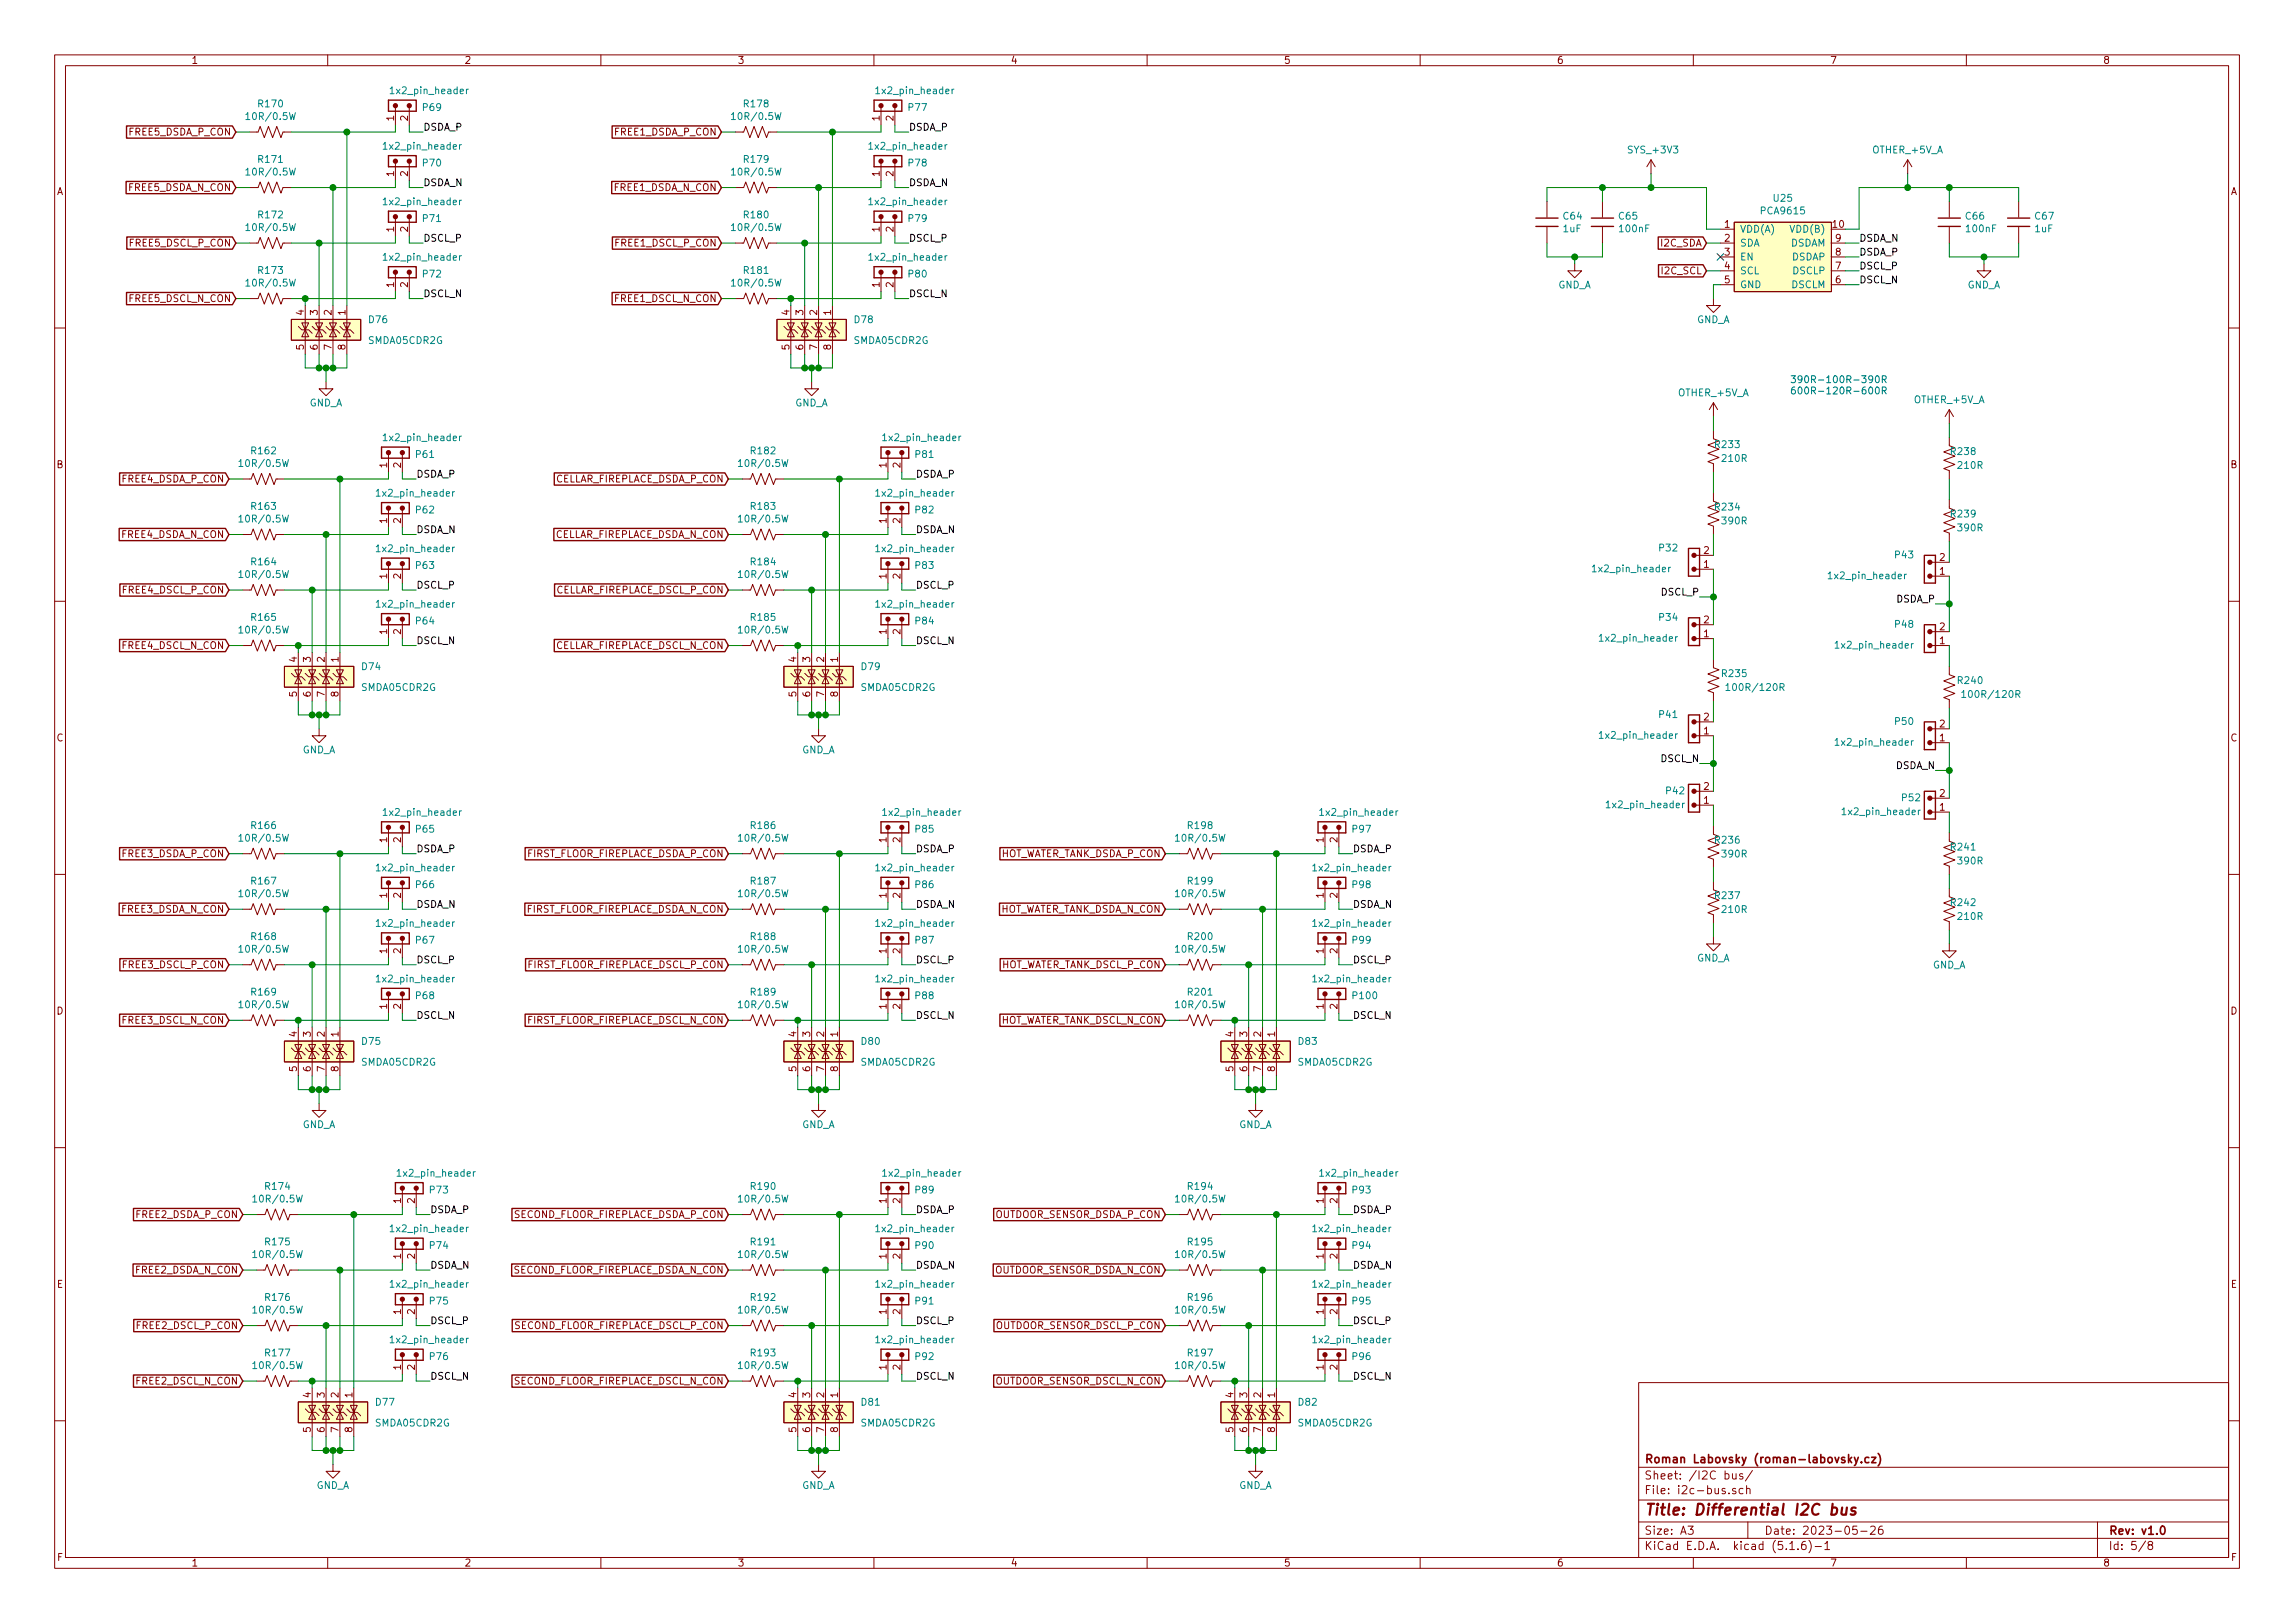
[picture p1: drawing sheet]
<svg xmlns="http://www.w3.org/2000/svg" width="420mm" height="297mm" viewBox="0 0 420 297" stroke-linecap="round" stroke-linejoin="round" font-family="sans-serif">
<defs><g id="words">
<text font-size="2.8" fill="#840000" x="301" y="277.3">Title: Differential I2C bus</text>
<g font-size="2.1" fill="#840000">
<text x="301" y="267.8">Roman Labovsky (roman-labovsky.cz)</text>
<text x="301" y="273.5">File: i2c-bus.sch</text>
<text x="301" y="270.8">Sheet: /I2C bus/</text>
<text x="301" y="280.9">Size: A3</text>
<text x="323" y="280.9">Date: 2023-05-26</text>
<text x="386" y="280.9">Rev: v1.0</text>
<text x="301" y="283.7">KiCad E.D.A. kicad (5.1.6)-1</text>
<text x="386" y="283.7">Id: 5/8</text>
</g>
<g font-size="1.8" fill="#840000">
<text x="35" y="11.7">1</text>
<text x="85" y="11.7">2</text>
<text x="135" y="11.7">3</text>
<text x="185" y="11.7">4</text>
<text x="235" y="11.7">5</text>
<text x="285" y="11.7">6</text>
<text x="335" y="11.7">7</text>
<text x="385" y="11.7">8</text>
<text x="72.1" y="22.1" transform="rotate(-90 72.1 22.1)">1</text>
<text x="74.7" y="22.1" transform="rotate(-90 74.7 22.1)">2</text>
<text x="161" y="22.1" transform="rotate(-90 161 22.1)">1</text>
<text x="163.6" y="22.1" transform="rotate(-90 163.6 22.1)">2</text>
<text x="23.6" y="24.8">FREE5_DSDA_P_CON</text>
<text x="112.5" y="24.8">FREE1_DSDA_P_CON</text>
<text x="10.4" y="35.7">A</text>
<text x="23.5" y="35">FREE5_DSDA_N_CON</text>
<text x="72.1" y="32.3" transform="rotate(-90 72.1 32.3)">1</text>
<text x="74.7" y="32.3" transform="rotate(-90 74.7 32.3)">2</text>
<text x="112.4" y="35">FREE1_DSDA_N_CON</text>
<text x="161" y="32.3" transform="rotate(-90 161 32.3)">1</text>
<text x="163.6" y="32.3" transform="rotate(-90 163.6 32.3)">2</text>
<text x="408.4" y="35.7">A</text>
<text x="315.7" y="41.7">1</text>
<text x="335.6" y="41.7">10</text>
<text x="23.8" y="45.1">FREE5_DSCL_P_CON</text>
<text x="72.1" y="42.4" transform="rotate(-90 72.1 42.4)">1</text>
<text x="74.7" y="42.4" transform="rotate(-90 74.7 42.4)">2</text>
<text x="112.7" y="45.1">FREE1_DSCL_P_CON</text>
<text x="161" y="42.4" transform="rotate(-90 161 42.4)">1</text>
<text x="163.6" y="42.4" transform="rotate(-90 163.6 42.4)">2</text>
<text x="304.2" y="45.1">I2C_SDA</text>
<text x="315.7" y="44.2">2</text>
<text x="315.7" y="46.8">3</text>
<text x="336.1" y="46.8">8</text>
<text x="336.1" y="44.2">9</text>
<text x="72.1" y="52.6" transform="rotate(-90 72.1 52.6)">1</text>
<text x="74.7" y="52.6" transform="rotate(-90 74.7 52.6)">2</text>
<text x="161" y="52.6" transform="rotate(-90 161 52.6)">1</text>
<text x="163.6" y="52.6" transform="rotate(-90 163.6 52.6)">2</text>
<text x="304.4" y="50.2">I2C_SCL</text>
<text x="315.7" y="49.3">4</text>
<text x="315.7" y="51.9">5</text>
<text x="336.1" y="51.9">6</text>
<text x="336.1" y="49.3">7</text>
<text x="23.7" y="55.3">FREE5_DSCL_N_CON</text>
<text x="55.6" y="57.7" transform="rotate(-90 55.6 57.7)">4</text>
<text x="58.2" y="57.7" transform="rotate(-90 58.2 57.7)">3</text>
<text x="60.7" y="57.7" transform="rotate(-90 60.7 57.7)">2</text>
<text x="63.2" y="57.7" transform="rotate(-90 63.2 57.7)">1</text>
<text x="112.6" y="55.3">FREE1_DSCL_N_CON</text>
<text x="144.5" y="57.7" transform="rotate(-90 144.5 57.7)">4</text>
<text x="147.1" y="57.7" transform="rotate(-90 147.1 57.7)">3</text>
<text x="149.6" y="57.7" transform="rotate(-90 149.6 57.7)">2</text>
<text x="152.1" y="57.7" transform="rotate(-90 152.1 57.7)">1</text>
<text x="55.6" y="64" transform="rotate(-90 55.6 64)">5</text>
<text x="58.2" y="64" transform="rotate(-90 58.2 64)">6</text>
<text x="60.7" y="64" transform="rotate(-90 60.7 64)">7</text>
<text x="63.2" y="64" transform="rotate(-90 63.2 64)">8</text>
<text x="144.5" y="64" transform="rotate(-90 144.5 64)">5</text>
<text x="147.1" y="64" transform="rotate(-90 147.1 64)">6</text>
<text x="149.6" y="64" transform="rotate(-90 149.6 64)">7</text>
<text x="152.1" y="64" transform="rotate(-90 152.1 64)">8</text>
<text x="10.4" y="85.7">B</text>
<text x="22.4" y="88.3">FREE4_DSDA_P_CON</text>
<text x="70.9" y="85.6" transform="rotate(-90 70.9 85.6)">1</text>
<text x="73.4" y="85.6" transform="rotate(-90 73.4 85.6)">2</text>
<text x="101.3" y="88.3">CELLAR_FIREPLACE_DSDA_P_CON</text>
<text x="162.3" y="85.6" transform="rotate(-90 162.3 85.6)">1</text>
<text x="164.8" y="85.6" transform="rotate(-90 164.8 85.6)">2</text>
<text x="408.4" y="85.7">B</text>
<text x="70.9" y="95.8" transform="rotate(-90 70.9 95.8)">1</text>
<text x="73.4" y="95.8" transform="rotate(-90 73.4 95.8)">2</text>
<text x="162.3" y="95.8" transform="rotate(-90 162.3 95.8)">1</text>
<text x="164.8" y="95.8" transform="rotate(-90 164.8 95.8)">2</text>
<text x="22.3" y="98.5">FREE4_DSDA_N_CON</text>
<text x="101.2" y="98.5">CELLAR_FIREPLACE_DSDA_N_CON</text>
<text x="311.9" y="101.4">2</text>
<text x="70.9" y="105.9" transform="rotate(-90 70.9 105.9)">1</text>
<text x="73.4" y="105.9" transform="rotate(-90 73.4 105.9)">2</text>
<text x="162.3" y="105.9" transform="rotate(-90 162.3 105.9)">1</text>
<text x="164.8" y="105.9" transform="rotate(-90 164.8 105.9)">2</text>
<text x="311.9" y="103.9">1</text>
<text x="355.1" y="105.2">1</text>
<text x="355.1" y="102.7">2</text>
<text x="22.6" y="108.6">FREE4_DSCL_P_CON</text>
<text x="101.5" y="108.6">CELLAR_FIREPLACE_DSCL_P_CON</text>
<text x="22.5" y="118.8">FREE4_DSCL_N_CON</text>
<text x="70.9" y="116.1" transform="rotate(-90 70.9 116.1)">1</text>
<text x="73.4" y="116.1" transform="rotate(-90 73.4 116.1)">2</text>
<text x="101.4" y="118.8">CELLAR_FIREPLACE_DSCL_N_CON</text>
<text x="162.3" y="116.1" transform="rotate(-90 162.3 116.1)">1</text>
<text x="164.8" y="116.1" transform="rotate(-90 164.8 116.1)">2</text>
<text x="311.9" y="116.6">1</text>
<text x="311.9" y="114.1">2</text>
<text x="355.1" y="117.9">1</text>
<text x="355.1" y="115.4">2</text>
<text x="54.4" y="121.2" transform="rotate(-90 54.4 121.2)">4</text>
<text x="56.9" y="121.2" transform="rotate(-90 56.9 121.2)">3</text>
<text x="59.4" y="121.2" transform="rotate(-90 59.4 121.2)">2</text>
<text x="62" y="121.2" transform="rotate(-90 62 121.2)">1</text>
<text x="145.8" y="121.2" transform="rotate(-90 145.8 121.2)">4</text>
<text x="148.3" y="121.2" transform="rotate(-90 148.3 121.2)">3</text>
<text x="150.9" y="121.2" transform="rotate(-90 150.9 121.2)">2</text>
<text x="153.4" y="121.2" transform="rotate(-90 153.4 121.2)">1</text>
<text x="54.4" y="127.5" transform="rotate(-90 54.4 127.5)">5</text>
<text x="56.9" y="127.5" transform="rotate(-90 56.9 127.5)">6</text>
<text x="59.4" y="127.5" transform="rotate(-90 59.4 127.5)">7</text>
<text x="62" y="127.5" transform="rotate(-90 62 127.5)">8</text>
<text x="145.8" y="127.5" transform="rotate(-90 145.8 127.5)">5</text>
<text x="148.3" y="127.5" transform="rotate(-90 148.3 127.5)">6</text>
<text x="150.9" y="127.5" transform="rotate(-90 150.9 127.5)">7</text>
<text x="153.4" y="127.5" transform="rotate(-90 153.4 127.5)">8</text>
<text x="311.9" y="131.9">2</text>
<text x="10.4" y="135.7">C</text>
<text x="311.9" y="134.4">1</text>
<text x="355.1" y="135.7">1</text>
<text x="355.1" y="133.1">2</text>
<text x="408.4" y="135.7">C</text>
<text x="311.9" y="147.1">1</text>
<text x="311.9" y="144.6">2</text>
<text x="355.1" y="148.4">1</text>
<text x="355.1" y="145.8">2</text>
<text x="70.9" y="154.2" transform="rotate(-90 70.9 154.2)">1</text>
<text x="73.4" y="154.2" transform="rotate(-90 73.4 154.2)">2</text>
<text x="162.3" y="154.2" transform="rotate(-90 162.3 154.2)">1</text>
<text x="164.8" y="154.2" transform="rotate(-90 164.8 154.2)">2</text>
<text x="242.3" y="154.2" transform="rotate(-90 242.3 154.2)">1</text>
<text x="244.9" y="154.2" transform="rotate(-90 244.9 154.2)">2</text>
<text x="22.4" y="156.9">FREE3_DSDA_P_CON</text>
<text x="96.2" y="156.9">FIRST_FLOOR_FIREPLACE_DSDA_P_CON</text>
<text x="182.4" y="156.9">HOT_WATER_TANK_DSDA_P_CON</text>
<text x="22.3" y="167">FREE3_DSDA_N_CON</text>
<text x="70.9" y="164.3" transform="rotate(-90 70.9 164.3)">1</text>
<text x="73.4" y="164.3" transform="rotate(-90 73.4 164.3)">2</text>
<text x="96.1" y="167">FIRST_FLOOR_FIREPLACE_DSDA_N_CON</text>
<text x="162.3" y="164.3" transform="rotate(-90 162.3 164.3)">1</text>
<text x="164.8" y="164.3" transform="rotate(-90 164.8 164.3)">2</text>
<text x="182.3" y="167">HOT_WATER_TANK_DSDA_N_CON</text>
<text x="242.3" y="164.3" transform="rotate(-90 242.3 164.3)">1</text>
<text x="244.9" y="164.3" transform="rotate(-90 244.9 164.3)">2</text>
<text x="22.6" y="177.2">FREE3_DSCL_P_CON</text>
<text x="70.9" y="174.5" transform="rotate(-90 70.9 174.5)">1</text>
<text x="73.4" y="174.5" transform="rotate(-90 73.4 174.5)">2</text>
<text x="96.4" y="177.2">FIRST_FLOOR_FIREPLACE_DSCL_P_CON</text>
<text x="162.3" y="174.5" transform="rotate(-90 162.3 174.5)">1</text>
<text x="164.8" y="174.5" transform="rotate(-90 164.8 174.5)">2</text>
<text x="182.6" y="177.2">HOT_WATER_TANK_DSCL_P_CON</text>
<text x="242.3" y="174.5" transform="rotate(-90 242.3 174.5)">1</text>
<text x="244.9" y="174.5" transform="rotate(-90 244.9 174.5)">2</text>
<text x="10.4" y="185.7">D</text>
<text x="70.9" y="184.7" transform="rotate(-90 70.9 184.7)">1</text>
<text x="73.4" y="184.7" transform="rotate(-90 73.4 184.7)">2</text>
<text x="162.3" y="184.7" transform="rotate(-90 162.3 184.7)">1</text>
<text x="164.8" y="184.7" transform="rotate(-90 164.8 184.7)">2</text>
<text x="242.3" y="184.7" transform="rotate(-90 242.3 184.7)">1</text>
<text x="244.9" y="184.7" transform="rotate(-90 244.9 184.7)">2</text>
<text x="408.4" y="185.7">D</text>
<text x="22.5" y="187.4">FREE3_DSCL_N_CON</text>
<text x="54.4" y="189.7" transform="rotate(-90 54.4 189.7)">4</text>
<text x="56.9" y="189.7" transform="rotate(-90 56.9 189.7)">3</text>
<text x="59.4" y="189.7" transform="rotate(-90 59.4 189.7)">2</text>
<text x="62" y="189.7" transform="rotate(-90 62 189.7)">1</text>
<text x="96.3" y="187.4">FIRST_FLOOR_FIREPLACE_DSCL_N_CON</text>
<text x="145.8" y="189.7" transform="rotate(-90 145.8 189.7)">4</text>
<text x="148.3" y="189.7" transform="rotate(-90 148.3 189.7)">3</text>
<text x="150.9" y="189.7" transform="rotate(-90 150.9 189.7)">2</text>
<text x="153.4" y="189.7" transform="rotate(-90 153.4 189.7)">1</text>
<text x="182.5" y="187.4">HOT_WATER_TANK_DSCL_N_CON</text>
<text x="225.8" y="189.7" transform="rotate(-90 225.8 189.7)">4</text>
<text x="228.3" y="189.7" transform="rotate(-90 228.3 189.7)">3</text>
<text x="230.9" y="189.7" transform="rotate(-90 230.9 189.7)">2</text>
<text x="233.4" y="189.7" transform="rotate(-90 233.4 189.7)">1</text>
<text x="54.4" y="196.1" transform="rotate(-90 54.4 196.1)">5</text>
<text x="56.9" y="196.1" transform="rotate(-90 56.9 196.1)">6</text>
<text x="59.4" y="196.1" transform="rotate(-90 59.4 196.1)">7</text>
<text x="62" y="196.1" transform="rotate(-90 62 196.1)">8</text>
<text x="145.8" y="196.1" transform="rotate(-90 145.8 196.1)">5</text>
<text x="148.3" y="196.1" transform="rotate(-90 148.3 196.1)">6</text>
<text x="150.9" y="196.1" transform="rotate(-90 150.9 196.1)">7</text>
<text x="153.4" y="196.1" transform="rotate(-90 153.4 196.1)">8</text>
<text x="225.8" y="196.1" transform="rotate(-90 225.8 196.1)">5</text>
<text x="228.3" y="196.1" transform="rotate(-90 228.3 196.1)">6</text>
<text x="230.9" y="196.1" transform="rotate(-90 230.9 196.1)">7</text>
<text x="233.4" y="196.1" transform="rotate(-90 233.4 196.1)">8</text>
<text x="73.4" y="220.2" transform="rotate(-90 73.4 220.2)">1</text>
<text x="75.9" y="220.2" transform="rotate(-90 75.9 220.2)">2</text>
<text x="162.3" y="220.2" transform="rotate(-90 162.3 220.2)">1</text>
<text x="164.8" y="220.2" transform="rotate(-90 164.8 220.2)">2</text>
<text x="242.3" y="220.2" transform="rotate(-90 242.3 220.2)">1</text>
<text x="244.9" y="220.2" transform="rotate(-90 244.9 220.2)">2</text>
<text x="24.9" y="222.9">FREE2_DSDA_P_CON</text>
<text x="93.8" y="222.9">SECOND_FLOOR_FIREPLACE_DSDA_P_CON</text>
<text x="182" y="222.9">OUTDOOR_SENSOR_DSDA_P_CON</text>
<text x="24.8" y="233.1">FREE2_DSDA_N_CON</text>
<text x="73.4" y="230.4" transform="rotate(-90 73.4 230.4)">1</text>
<text x="75.9" y="230.4" transform="rotate(-90 75.9 230.4)">2</text>
<text x="93.6" y="233.1">SECOND_FLOOR_FIREPLACE_DSDA_N_CON</text>
<text x="162.3" y="230.4" transform="rotate(-90 162.3 230.4)">1</text>
<text x="164.8" y="230.4" transform="rotate(-90 164.8 230.4)">2</text>
<text x="181.9" y="233.1">OUTDOOR_SENSOR_DSDA_N_CON</text>
<text x="242.3" y="230.4" transform="rotate(-90 242.3 230.4)">1</text>
<text x="244.9" y="230.4" transform="rotate(-90 244.9 230.4)">2</text>
<text x="10.4" y="235.7">E</text>
<text x="408.4" y="235.7">E</text>
<text x="25.1" y="243.2">FREE2_DSCL_P_CON</text>
<text x="73.4" y="240.5" transform="rotate(-90 73.4 240.5)">1</text>
<text x="75.9" y="240.5" transform="rotate(-90 75.9 240.5)">2</text>
<text x="93.9" y="243.2">SECOND_FLOOR_FIREPLACE_DSCL_P_CON</text>
<text x="162.3" y="240.5" transform="rotate(-90 162.3 240.5)">1</text>
<text x="164.8" y="240.5" transform="rotate(-90 164.8 240.5)">2</text>
<text x="182.2" y="243.2">OUTDOOR_SENSOR_DSCL_P_CON</text>
<text x="242.3" y="240.5" transform="rotate(-90 242.3 240.5)">1</text>
<text x="244.9" y="240.5" transform="rotate(-90 244.9 240.5)">2</text>
<text x="73.4" y="250.7" transform="rotate(-90 73.4 250.7)">1</text>
<text x="75.9" y="250.7" transform="rotate(-90 75.9 250.7)">2</text>
<text x="162.3" y="250.7" transform="rotate(-90 162.3 250.7)">1</text>
<text x="164.8" y="250.7" transform="rotate(-90 164.8 250.7)">2</text>
<text x="242.3" y="250.7" transform="rotate(-90 242.3 250.7)">1</text>
<text x="244.9" y="250.7" transform="rotate(-90 244.9 250.7)">2</text>
<text x="25" y="253.4">FREE2_DSCL_N_CON</text>
<text x="56.9" y="255.8" transform="rotate(-90 56.9 255.8)">4</text>
<text x="59.4" y="255.8" transform="rotate(-90 59.4 255.8)">3</text>
<text x="62" y="255.8" transform="rotate(-90 62 255.8)">2</text>
<text x="64.5" y="255.8" transform="rotate(-90 64.5 255.8)">1</text>
<text x="93.9" y="253.4">SECOND_FLOOR_FIREPLACE_DSCL_N_CON</text>
<text x="145.8" y="255.8" transform="rotate(-90 145.8 255.8)">4</text>
<text x="148.3" y="255.8" transform="rotate(-90 148.3 255.8)">3</text>
<text x="150.9" y="255.8" transform="rotate(-90 150.9 255.8)">2</text>
<text x="153.4" y="255.8" transform="rotate(-90 153.4 255.8)">1</text>
<text x="182.1" y="253.4">OUTDOOR_SENSOR_DSCL_N_CON</text>
<text x="225.8" y="255.8" transform="rotate(-90 225.8 255.8)">4</text>
<text x="228.3" y="255.8" transform="rotate(-90 228.3 255.8)">3</text>
<text x="230.9" y="255.8" transform="rotate(-90 230.9 255.8)">2</text>
<text x="233.4" y="255.8" transform="rotate(-90 233.4 255.8)">1</text>
<text x="56.9" y="262.1" transform="rotate(-90 56.9 262.1)">5</text>
<text x="59.4" y="262.1" transform="rotate(-90 59.4 262.1)">6</text>
<text x="62" y="262.1" transform="rotate(-90 62 262.1)">7</text>
<text x="64.5" y="262.1" transform="rotate(-90 64.5 262.1)">8</text>
<text x="145.8" y="262.1" transform="rotate(-90 145.8 262.1)">5</text>
<text x="148.3" y="262.1" transform="rotate(-90 148.3 262.1)">6</text>
<text x="150.9" y="262.1" transform="rotate(-90 150.9 262.1)">7</text>
<text x="153.4" y="262.1" transform="rotate(-90 153.4 262.1)">8</text>
<text x="225.8" y="262.1" transform="rotate(-90 225.8 262.1)">5</text>
<text x="228.3" y="262.1" transform="rotate(-90 228.3 262.1)">6</text>
<text x="230.9" y="262.1" transform="rotate(-90 230.9 262.1)">7</text>
<text x="233.4" y="262.1" transform="rotate(-90 233.4 262.1)">8</text>
<text x="10.5" y="285.7">F</text>
<text x="35" y="286.7">1</text>
<text x="85" y="286.7">2</text>
<text x="135" y="286.7">3</text>
<text x="185" y="286.7">4</text>
<text x="235" y="286.7">5</text>
<text x="285" y="286.7">6</text>
<text x="335" y="286.7">7</text>
<text x="385" y="286.7">8</text>
<text x="408.5" y="285.7">F</text>
</g>
<g font-size="1.8" fill="#008484">
<text x="71.9" y="17.2">1x2_pin_header</text>
<text x="160.8" y="17.2">1x2_pin_header</text>
<text x="45.6" y="22">10R/0.5W</text>
<text x="47.4" y="19.6">R170</text>
<text x="77.5" y="20.3">P69</text>
<text x="134.5" y="22">10R/0.5W</text>
<text x="136.3" y="19.6">R178</text>
<text x="166.4" y="20.3">P77</text>
<text x="47.4" y="29.8">R171</text>
<text x="70.6" y="27.4">1x2_pin_header</text>
<text x="136.3" y="29.8">R179</text>
<text x="159.5" y="27.4">1x2_pin_header</text>
<text x="298.3" y="28.1">SYS_+3V3</text>
<text x="343" y="28.1">OTHER_+5V_A</text>
<text x="45.6" y="32.1">10R/0.5W</text>
<text x="77.5" y="30.5">P70</text>
<text x="134.5" y="32.1">10R/0.5W</text>
<text x="166.4" y="30.5">P78</text>
<text x="47.4" y="40">R172</text>
<text x="70.6" y="37.6">1x2_pin_header</text>
<text x="77.5" y="40.6">P71</text>
<text x="136.3" y="40">R180</text>
<text x="159.5" y="37.6">1x2_pin_header</text>
<text x="166.4" y="40.6">P79</text>
<text x="286.3" y="40.2">C64</text>
<text x="296.4" y="40.2">C65</text>
<text x="322.6" y="39.2">PCA9615</text>
<text x="324.8" y="36.9">U25</text>
<text x="359.9" y="40.2">C66</text>
<text x="372.6" y="40.2">C67</text>
<text x="45.6" y="42.3">10R/0.5W</text>
<text x="70.6" y="47.7">1x2_pin_header</text>
<text x="134.5" y="42.3">10R/0.5W</text>
<text x="159.5" y="47.7">1x2_pin_header</text>
<text x="286.2" y="42.5">1uF</text>
<text x="296.6" y="42.5">100nF</text>
<text x="318.5" y="42.6">VDD(A)</text>
<text x="318.5" y="45.1">SDA</text>
<text x="318.5" y="47.7">EN</text>
<text x="327.8" y="45.1">DSDAM</text>
<text x="328.1" y="42.6">VDD(B)</text>
<text x="328.1" y="47.7">DSDAP</text>
<text x="360.1" y="42.5">100nF</text>
<text x="372.6" y="42.5">1uF</text>
<text x="45.6" y="52.4">10R/0.5W</text>
<text x="47.4" y="50.1">R173</text>
<text x="77.5" y="50.8">P72</text>
<text x="134.5" y="52.4">10R/0.5W</text>
<text x="136.3" y="50.1">R181</text>
<text x="166.4" y="50.8">P80</text>
<text x="285.2" y="52.8">GND_A</text>
<text x="318.5" y="50.2">SCL</text>
<text x="318.5" y="52.7">GND</text>
<text x="328" y="52.7">DSCLM</text>
<text x="328.3" y="50.2">DSCLP</text>
<text x="360.1" y="52.8">GND_A</text>
<text x="67.6" y="59.1">D76</text>
<text x="156.5" y="59.1">D78</text>
<text x="310.6" y="59.1">GND_A</text>
<text x="67.6" y="63">SMDA05CDR2G</text>
<text x="156.5" y="63">SMDA05CDR2G</text>
<text x="56.6" y="74.4">GND_A</text>
<text x="145.5" y="74.4">GND_A</text>
<text x="307.4" y="72.5">OTHER_+5V_A</text>
<text x="350.6" y="73.8">OTHER_+5V_A</text>
<text x="46.2" y="83.1">R162</text>
<text x="70.6" y="80.7">1x2_pin_header</text>
<text x="76.2" y="83.8">P61</text>
<text x="137.6" y="83.1">R182</text>
<text x="162" y="80.7">1x2_pin_header</text>
<text x="167.7" y="83.8">P81</text>
<text x="314.1" y="82">R233</text>
<text x="357.3" y="83.3">R238</text>
<text x="44.3" y="85.5">10R/0.5W</text>
<text x="135.8" y="85.5">10R/0.5W</text>
<text x="315.4" y="84.5">210R</text>
<text x="358.6" y="85.8">210R</text>
<text x="44.3" y="95.6">10R/0.5W</text>
<text x="46.2" y="93.3">R163</text>
<text x="69.3" y="90.9">1x2_pin_header</text>
<text x="76.2" y="94">P62</text>
<text x="135.8" y="95.6">10R/0.5W</text>
<text x="137.6" y="93.3">R183</text>
<text x="160.8" y="90.9">1x2_pin_header</text>
<text x="167.7" y="94">P82</text>
<text x="314.1" y="93.4">R234</text>
<text x="315.4" y="96">390R</text>
<text x="357.3" y="94.7">R239</text>
<text x="69.3" y="101.1">1x2_pin_header</text>
<text x="160.8" y="101.1">1x2_pin_header</text>
<text x="303.8" y="100.9">P32</text>
<text x="358.6" y="97.2">390R</text>
<text x="44.3" y="105.8">10R/0.5W</text>
<text x="46.2" y="103.5">R164</text>
<text x="76.2" y="104.1">P63</text>
<text x="135.8" y="105.8">10R/0.5W</text>
<text x="137.6" y="103.5">R184</text>
<text x="167.7" y="104.1">P83</text>
<text x="291.9" y="104.7">1x2_pin_header</text>
<text x="335.1" y="106">1x2_pin_header</text>
<text x="347" y="102.2">P43</text>
<text x="46.2" y="113.6">R165</text>
<text x="69.3" y="111.2">1x2_pin_header</text>
<text x="137.6" y="113.6">R185</text>
<text x="160.8" y="111.2">1x2_pin_header</text>
<text x="303.8" y="113.6">P34</text>
<text x="44.3" y="115.9">10R/0.5W</text>
<text x="76.2" y="114.3">P64</text>
<text x="135.8" y="115.9">10R/0.5W</text>
<text x="167.7" y="114.3">P84</text>
<text x="293.2" y="117.4">1x2_pin_header</text>
<text x="336.4" y="118.7">1x2_pin_header</text>
<text x="347" y="114.9">P48</text>
<text x="66.3" y="122.6">D74</text>
<text x="157.8" y="122.6">D79</text>
<text x="315.4" y="123.9">R235</text>
<text x="358.6" y="125.2">R240</text>
<text x="66.3" y="126.5">SMDA05CDR2G</text>
<text x="157.7" y="126.5">SMDA05CDR2G</text>
<text x="303.8" y="131.4">P41</text>
<text x="316.8" y="126.5">100R/120R</text>
<text x="360" y="127.7">100R/120R</text>
<text x="55.3" y="137.9">GND_A</text>
<text x="146.8" y="137.9">GND_A</text>
<text x="293.2" y="135.2">1x2_pin_header</text>
<text x="336.4" y="136.5">1x2_pin_header</text>
<text x="347" y="132.7">P50</text>
<text x="70.6" y="149.3">1x2_pin_header</text>
<text x="162" y="149.3">1x2_pin_header</text>
<text x="242" y="149.3">1x2_pin_header</text>
<text x="294.5" y="147.9">1x2_pin_header</text>
<text x="305.1" y="145.4">P42</text>
<text x="337.7" y="149.2">1x2_pin_header</text>
<text x="348.3" y="146.6">P52</text>
<text x="44.3" y="154">10R/0.5W</text>
<text x="46.2" y="151.7">R166</text>
<text x="76.2" y="152.4">P65</text>
<text x="135.8" y="154">10R/0.5W</text>
<text x="137.6" y="151.7">R186</text>
<text x="167.7" y="152.4">P85</text>
<text x="215.8" y="154">10R/0.5W</text>
<text x="217.6" y="151.7">R198</text>
<text x="247.7" y="152.4">P97</text>
<text x="314.1" y="154.4">R236</text>
<text x="357.3" y="155.7">R241</text>
<text x="46.2" y="161.9">R167</text>
<text x="69.3" y="159.5">1x2_pin_header</text>
<text x="137.6" y="161.9">R187</text>
<text x="160.8" y="159.5">1x2_pin_header</text>
<text x="217.6" y="161.9">R199</text>
<text x="240.8" y="159.5">1x2_pin_header</text>
<text x="315.4" y="156.9">390R</text>
<text x="358.6" y="158.2">390R</text>
<text x="44.3" y="164.2">10R/0.5W</text>
<text x="76.2" y="162.5">P66</text>
<text x="135.8" y="164.2">10R/0.5W</text>
<text x="167.7" y="162.5">P86</text>
<text x="215.8" y="164.2">10R/0.5W</text>
<text x="247.7" y="162.5">P98</text>
<text x="314.1" y="164.6">R237</text>
<text x="315.4" y="167.1">210R</text>
<text x="357.3" y="165.8">R242</text>
<text x="46.2" y="172">R168</text>
<text x="69.3" y="169.6">1x2_pin_header</text>
<text x="76.2" y="172.7">P67</text>
<text x="137.6" y="172">R188</text>
<text x="160.8" y="169.6">1x2_pin_header</text>
<text x="167.7" y="172.7">P87</text>
<text x="217.6" y="172">R200</text>
<text x="240.8" y="169.6">1x2_pin_header</text>
<text x="247.7" y="172.7">P99</text>
<text x="358.6" y="168.4">210R</text>
<text x="44.3" y="174.4">10R/0.5W</text>
<text x="69.3" y="179.8">1x2_pin_header</text>
<text x="135.8" y="174.4">10R/0.5W</text>
<text x="160.8" y="179.8">1x2_pin_header</text>
<text x="215.8" y="174.4">10R/0.5W</text>
<text x="240.8" y="179.8">1x2_pin_header</text>
<text x="310.6" y="176">GND_A</text>
<text x="353.8" y="177.3">GND_A</text>
<text x="44.3" y="184.5">10R/0.5W</text>
<text x="46.2" y="182.2">R169</text>
<text x="76.2" y="182.9">P68</text>
<text x="135.8" y="184.5">10R/0.5W</text>
<text x="137.6" y="182.2">R189</text>
<text x="167.7" y="182.9">P88</text>
<text x="215.8" y="184.5">10R/0.5W</text>
<text x="217.6" y="182.2">R201</text>
<text x="247.8" y="182.9">P100</text>
<text x="66.3" y="191.2">D75</text>
<text x="157.8" y="191.2">D80</text>
<text x="237.8" y="191.2">D83</text>
<text x="66.3" y="195">SMDA05CDR2G</text>
<text x="157.7" y="195">SMDA05CDR2G</text>
<text x="237.7" y="195">SMDA05CDR2G</text>
<text x="55.3" y="206.5">GND_A</text>
<text x="146.8" y="206.5">GND_A</text>
<text x="226.8" y="206.5">GND_A</text>
<text x="73.1" y="215.4">1x2_pin_header</text>
<text x="162" y="215.4">1x2_pin_header</text>
<text x="242" y="215.4">1x2_pin_header</text>
<text x="46.9" y="220.1">10R/0.5W</text>
<text x="48.7" y="217.8">R174</text>
<text x="78.8" y="218.4">P73</text>
<text x="135.8" y="220.1">10R/0.5W</text>
<text x="137.6" y="217.8">R190</text>
<text x="167.7" y="218.4">P89</text>
<text x="215.8" y="220.1">10R/0.5W</text>
<text x="217.6" y="217.8">R194</text>
<text x="247.7" y="218.4">P93</text>
<text x="48.7" y="227.9">R175</text>
<text x="71.9" y="225.5">1x2_pin_header</text>
<text x="137.6" y="227.9">R191</text>
<text x="160.8" y="225.5">1x2_pin_header</text>
<text x="217.6" y="227.9">R195</text>
<text x="240.8" y="225.5">1x2_pin_header</text>
<text x="46.9" y="230.2">10R/0.5W</text>
<text x="78.8" y="228.6">P74</text>
<text x="135.8" y="230.2">10R/0.5W</text>
<text x="167.7" y="228.6">P90</text>
<text x="215.8" y="230.2">10R/0.5W</text>
<text x="247.7" y="228.6">P94</text>
<text x="48.7" y="238.1">R176</text>
<text x="71.9" y="235.7">1x2_pin_header</text>
<text x="78.8" y="238.7">P75</text>
<text x="137.6" y="238.1">R192</text>
<text x="160.8" y="235.7">1x2_pin_header</text>
<text x="167.7" y="238.7">P91</text>
<text x="217.6" y="238.1">R196</text>
<text x="240.8" y="235.7">1x2_pin_header</text>
<text x="247.7" y="238.7">P95</text>
<text x="46.9" y="240.4">10R/0.5W</text>
<text x="71.9" y="245.8">1x2_pin_header</text>
<text x="135.8" y="240.4">10R/0.5W</text>
<text x="160.8" y="245.8">1x2_pin_header</text>
<text x="215.8" y="240.4">10R/0.5W</text>
<text x="240.8" y="245.8">1x2_pin_header</text>
<text x="46.9" y="250.6">10R/0.5W</text>
<text x="48.7" y="248.2">R177</text>
<text x="78.8" y="248.9">P76</text>
<text x="135.8" y="250.6">10R/0.5W</text>
<text x="137.6" y="248.2">R193</text>
<text x="167.7" y="248.9">P92</text>
<text x="215.8" y="250.6">10R/0.5W</text>
<text x="217.6" y="248.2">R197</text>
<text x="247.7" y="248.9">P96</text>
<text x="68.9" y="257.3">D77</text>
<text x="157.8" y="257.3">D81</text>
<text x="237.8" y="257.3">D82</text>
<text x="68.8" y="261.1">SMDA05CDR2G</text>
<text x="157.7" y="261.1">SMDA05CDR2G</text>
<text x="237.7" y="261.1">SMDA05CDR2G</text>
<text x="57.9" y="272.5">GND_A</text>
<text x="146.8" y="272.5">GND_A</text>
<text x="226.8" y="272.5">GND_A</text>
</g>
<g font-size="1.8">
<text x="77.5" y="23.9">DSDA_P</text>
<text x="166.4" y="23.9">DSDA_P</text>
<text x="77.5" y="34.1">DSDA_N</text>
<text x="166.4" y="34.1">DSDA_N</text>
<text x="77.5" y="44.2">DSCL_P</text>
<text x="166.4" y="44.2">DSCL_P</text>
<text x="340.4" y="44.2">DSDA_N</text>
<text x="340.4" y="46.8">DSDA_P</text>
<text x="340.4" y="51.9">DSCL_N</text>
<text x="340.4" y="49.3">DSCL_P</text>
<text x="77.5" y="54.4">DSCL_N</text>
<text x="166.4" y="54.4">DSCL_N</text>
<text x="76.2" y="87.4">DSDA_P</text>
<text x="167.6" y="87.4">DSDA_P</text>
<text x="76.2" y="97.6">DSDA_N</text>
<text x="167.6" y="97.6">DSDA_N</text>
<text x="76.2" y="107.7">DSCL_P</text>
<text x="167.6" y="107.7">DSCL_P</text>
<text x="304.2" y="109">DSCL_P</text>
<text x="347.2" y="110.3">DSDA_P</text>
<text x="76.2" y="117.9">DSCL_N</text>
<text x="167.6" y="117.9">DSCL_N</text>
<text x="304.1" y="139.5">DSCL_N</text>
<text x="347.1" y="140.8">DSDA_N</text>
<text x="76.2" y="156">DSDA_P</text>
<text x="167.6" y="156">DSDA_P</text>
<text x="247.6" y="156">DSDA_P</text>
<text x="76.2" y="166.2">DSDA_N</text>
<text x="167.6" y="166.2">DSDA_N</text>
<text x="247.6" y="166.2">DSDA_N</text>
<text x="76.2" y="176.3">DSCL_P</text>
<text x="167.6" y="176.3">DSCL_P</text>
<text x="247.6" y="176.3">DSCL_P</text>
<text x="76.2" y="186.5">DSCL_N</text>
<text x="167.6" y="186.5">DSCL_N</text>
<text x="247.6" y="186.5">DSCL_N</text>
<text x="78.7" y="222">DSDA_P</text>
<text x="167.6" y="222">DSDA_P</text>
<text x="247.6" y="222">DSDA_P</text>
<text x="78.7" y="232.2">DSDA_N</text>
<text x="167.6" y="232.2">DSDA_N</text>
<text x="247.6" y="232.2">DSDA_N</text>
<text x="78.7" y="242.4">DSCL_P</text>
<text x="167.6" y="242.4">DSCL_P</text>
<text x="247.6" y="242.4">DSCL_P</text>
<text x="78.7" y="252.5">DSCL_N</text>
<text x="167.6" y="252.5">DSCL_N</text>
<text x="247.6" y="252.5">DSCL_N</text>
</g>
<g font-size="1.8" fill="#0000c2">
<text x="327.7" y="70.1">390R-100R-390R</text>
<text x="327.7" y="72.2">600R-120R-600R</text>
</g>
</g></defs>
<g fill="none" stroke="#840000" stroke-width=".18">
<path d="M10 10h400v277h-400zM12 12h396v273.1h-396zM60 10v2M72.4 19.3v3.6M74.9 19.3v3.6M110 10v2M160 10v2M161.3 19.3v3.6M163.8 19.3v3.6M210 10v2M260 10v2M310 10v2"/>
<path d="M360 10v2M45.7 24.2h1.5l.4-1 .8 2 .7-2 .8 2 .8-2 .7 2 .4-1h1.5M45.7 34.3h1.5l.4-1 .8 2 .7-2 .8 2 .8-2 .7 2 .4-1h1.5M72.4 29.5v3.6M72.4 39.7v3.5M74.9 29.5v3.6M74.9 39.7v3.5M134.6 24.2h1.5l.4-1 .8 2 .7-2 .8 2 .8-2 .7 2 .4-1h1.5M134.6 34.3h1.5l.4-1 .8 2 .7-2 .8 2 .8-2 .7 2 .4-1h1.5M161.3 29.5v3.6M161.3 39.7v3.5M163.8 29.5v3.6"/>
<path d="M163.8 39.7v3.5M283.2 36.9v2.9M293.4 36.9v2.9M302.3 29.2l-.8 1.3M302.3 29.2v2.6M302.3 29.2l.7 1.3M349.2 29.2l-.7 1.3M349.2 29.2v2.6M349.2 29.2l.8 1.3M356.9 36.9v2.9M369.6 36.9v2.9M45.7 44.5h1.5l.4-1 .8 2 .7-2 .8 2 .8-2 .7 2 .4-1h1.5"/>
<path d="M45.7 54.6h1.5l.4-1 .8 2.1 .7-2.1 .8 2.1 .8-2.1 .7 2.1 .4-1.1h1.5M53.3 58.5h12.7v3.8h-12.7zM54.6 59.7l.6 .7h1.3l.6 .6M55.2 59.1h1.3l-.6 1.3zM55.9 55.9v8.9M57.1 59.7l.7 .7h1.3l.6 .6M58.4 59.7v.7l.7-1.3h-1.3l.6 1.3M58.4 55.9v8.9M59.7 59.7l.6 .7h1.3l.6 .6M60.3 59.1h1.3l-.6 1.3zM61 55.9v8.9M62.2 59.7l.7 .7h1.2l.7 .6"/>
<path d="M63.5 59.7v.7l.6-1.3h-1.2l.6 1.3M63.5 55.9v8.9M72.4 49.8v3.6M74.9 49.8v3.6M134.6 44.5h1.5l.4-1 .8 2 .7-2 .8 2 .8-2 .7 2 .4-1h1.5M134.6 54.6h1.5l.4-1 .8 2.1 .7-2.1 .8 2.1 .8-2.1 .7 2.1 .4-1.1h1.5M142.2 58.5h12.7v3.8h-12.7zM143.5 59.7l.6 .7h1.3l.6 .6M144.1 59.1h1.3l-.6 1.3zM144.8 55.9v8.9M146 59.7l.7 .7h1.3l.6 .6M147.3 59.7v.7l.7-1.3h-1.3l.6 1.3"/>
<path d="M147.3 55.9v8.9M148.6 59.7l.6 .7h1.3l.6 .6M149.2 59.1h1.3l-.6 1.3zM149.9 55.9v8.9M151.1 59.7l.7 .7h1.2l.7 .6M152.4 59.7v.7l.6-1.3h-1.2l.6 1.3M152.4 55.9v8.9M161.3 49.8v3.6M163.8 49.8v3.6M283.2 41.6v2.9M288.3 48.3v1.3h1.3l-1.3 1.2-1.3-1.2h1.3M293.4 41.6v2.9"/>
<path d="M313.7 54.6v1.3h1.3l-1.3 1.3-1.3-1.3h1.3M315 44.5h2.5M315 41.9h2.5M315 47h2.5M315 49.6h2.5M315 52.1h2.5M317.5 40.7h17.8v12.7h-17.8zM335.3 44.5h2.5M335.3 47h2.5M335.3 49.6h2.5M335.3 52.1h2.5M356.9 41.6v2.9"/>
<path d="M363.2 48.3v1.3h1.3l-1.3 1.2-1.3-1.2h1.3M369.6 41.6v2.9M10 60h2M55.9 60.4l.6 1.2h-1.3zM58.4 60.4l.7 1.2h-1.3zM59.7 69.9v1.3h1.3l-1.3 1.2-1.3-1.2h1.3M61 60.4l.6 1.2h-1.3zM63.5 60.4l.6 1.2h-1.2zM144.8 60.4l.6 1.2h-1.3zM147.3 60.4l.7 1.2h-1.3zM148.6 69.9v1.3h1.3l-1.3 1.2-1.3-1.2h1.3M149.9 60.4l.6 1.2h-1.3z"/>
<path d="M152.4 60.4l.6 1.2h-1.2zM313.7 78.8v1.5l1 .4-2 .7 2 .8-2 .8 2 .7-2 .8 1 .4v1.5M313.7 73.7v2.5M313.7 73.7l-.8 1.3M313.7 73.7l.8 1.3M356.9 75v2.5M356.9 75l-.8 1.2M356.9 75l.7 1.2M408 60h2M44.4 87.7h1.6l.4-1 .7 2 .8-2 .7 2 .8-2 .8 2 .3-1h1.6M44.4 97.8h1.6l.4-1 .7 2 .8-2 .7 2 .8-2 .8 2 .3-1h1.6M71.1 82.8v3.6"/>
<path d="M71.1 93v3.6M73.7 82.8v3.6M73.7 93v3.6M135.9 97.8h1.5l.4-1 .8 2 .7-2 .8 2 .7-2 .8 2 .4-1h1.5M135.9 87.7h1.5l.4-1 .8 2 .7-2 .8 2 .7-2 .8 2 .4-1h1.5M162.6 82.8v3.6M162.6 93v3.6M165.1 82.8v3.6M165.1 93v3.6M313.7 90.2v1.5l1 .4-2 .8 2 .7-2 .8 2 .8-2 .7 1 .4v1.5M356.9 80v1.6l1 .4-2 .7 2 .8-2 .7 2 .8-2 .8 1 .3v1.6M356.9 91.5v1.5l1 .4-2 .7 2 .8-2 .8 2 .7-2 .8 1 .4v1.5"/>
<path d="M10 110h2M44.4 118.1h1.6l.4-1 .7 2.1 .8-2.1 .7 2.1 .8-2.1 .8 2.1 .3-1.1h1.6M44.4 108h1.6l.4-1 .7 2 .8-2 .7 2 .8-2 .8 2 .3-1h1.6M54.6 119.4v8.9M57.1 119.4v8.9M59.7 119.4v8.9M62.2 119.4v8.9M71.1 103.2v3.5M71.1 113.3v3.6M73.7 103.2v3.5M73.7 113.3v3.6M135.9 118.1h1.5l.4-1 .8 2.1 .7-2.1 .8 2.1 .7-2.1 .8 2.1 .4-1.1h1.5"/>
<path d="M135.9 108h1.5l.4-1 .8 2 .7-2 .8 2 .7-2 .8 2 .4-1h1.5M146 119.4v8.9M148.6 119.4v8.9M151.1 119.4v8.9M153.7 119.4v8.9M162.6 103.2v3.5M162.6 113.3v3.6M165.1 103.2v3.5M165.1 113.3v3.6M310.1 104.2h3.6M310.1 101.6h3.6M310.1 116.9h3.6"/>
<path d="M310.1 114.3h3.6M353.3 118.1h3.6M353.3 115.6h3.6M353.3 105.4h3.6M353.3 102.9h3.6M408 110h2M52.1 122h12.7v3.8h-12.7zM53.3 123.2l.7 .7h1.2l.7 .6M54 122.6h1.2l-.6 1.3zM54.6 123.9l.6 1.2h-1.2zM55.9 123.2l.6 .7h1.3l.6 .6M57.1 123.9l.7 1.2h-1.3z"/>
<path d="M57.1 123.2v.7l.7-1.3h-1.3l.6 1.3M58.4 133.4v1.3h1.3l-1.3 1.2-1.3-1.2h1.3M58.4 123.2l.7 .7h1.2l.7 .6M59.1 122.6h1.2l-.6 1.3zM59.7 123.9l.6 1.2h-1.2zM61 123.2l.6 .7h1.3l.6 .6M62.2 123.9l.7 1.2h-1.3zM62.2 123.2v.7l.7-1.3h-1.3l.6 1.3M143.5 122h12.7v3.8h-12.7zM144.8 123.2l.6 .7h1.3l.6 .6M145.4 122.6h1.3l-.7 1.3zM146 123.9l.7 1.2h-1.3z"/>
<path d="M147.3 123.2l.7 .7h1.2l.7 .6M148.6 123.9l.6 1.2h-1.2zM148.6 123.2v.7l.6-1.3h-1.2l.6 1.3M149.9 133.4v1.3h1.2l-1.2 1.2-1.3-1.2h1.3M149.9 123.2l.6 .7h1.3l.6 .6M150.5 122.6h1.3l-.7 1.3zM151.1 123.9l.7 1.2h-1.3zM152.4 123.2l.6 .7h1.3l.6 .6M153.7 123.9l.6 1.2h-1.3zM153.7 123.2v.7l.6-1.3h-1.3l.7 1.3M310.1 134.7h3.6M310.1 132.1h3.6"/>
<path d="M313.7 120.7v1.5l1 .4-2 .8 2 .7-2 .8 2 .7-2 .8 1 .4v1.5M353.3 135.9h3.6M353.3 133.4h3.6M356.9 122v1.5l1 .4-2 .7 2 .8-2 .7 2 .8-2 .8 1 .4v1.5M44.4 156.2h1.6l.4-1 .7 2.1 .8-2.1 .7 2.1 .8-2.1 .8 2.1 .3-1.1h1.6M71.1 151.4v3.6M73.7 151.4v3.6M135.9 156.2h1.5l.4-1 .8 2.1 .7-2.1 .8 2.1 .7-2.1 .8 2.1 .4-1.1h1.5M162.6 151.4v3.6M165.1 151.4v3.6M215.9 156.2h1.5l.4-1 .8 2.1 .7-2.1 .8 2.1 .8-2.1 .7 2.1 .4-1.1h1.5M242.6 151.4v3.6"/>
<path d="M245.1 151.4v3.6M310.1 147.4h3.6M310.1 144.8h3.6M313.7 151.2v1.5l1 .4-2 .7 2 .8-2 .8 2 .7-2 .8 1 .4v1.5M353.3 148.6h3.6M353.3 146.1h3.6M356.9 152.4v1.6l1 .3-2 .8 2 .8-2 .7 2 .8-2 .8 1 .3v1.6M10 160h2M44.4 166.4h1.6l.4-1 .7 2 .8-2 .7 2 .8-2 .8 2 .3-1h1.6M44.4 176.6h1.6l.4-1 .7 2 .8-2 .7 2 .8-2 .8 2 .3-1h1.6M71.1 161.6v3.5M71.1 171.7v3.6"/>
<path d="M73.7 161.6v3.5M73.7 171.7v3.6M135.9 166.4h1.5l.4-1 .8 2 .7-2 .8 2 .7-2 .8 2 .4-1h1.5M135.9 176.6h1.5l.4-1 .8 2 .7-2 .8 2 .7-2 .8 2 .4-1h1.5M162.6 161.6v3.5M162.6 171.7v3.6M165.1 161.6v3.5M165.1 171.7v3.6M215.9 176.6h1.5l.4-1 .8 2 .7-2 .8 2 .8-2 .7 2 .4-1h1.5M215.9 166.4h1.5l.4-1 .8 2 .7-2 .8 2 .8-2 .7 2 .4-1h1.5M242.6 161.6v3.5M242.6 171.7v3.6"/>
<path d="M245.1 161.6v3.5M245.1 171.7v3.6M313.7 161.3v1.6l1 .3-2 .8 2 .8-2 .7 2 .8-2 .7 1 .4v1.5M313.7 171.5v1.3h1.3l-1.3 1.2-1.3-1.2h1.3M356.9 172.8v1.2h1.2l-1.2 1.3-1.3-1.3h1.3M356.9 162.6v1.5l1 .4-2 .8 2 .7-2 .8 2 .7-2 .8 1 .4v1.5M408 160h2M44.4 186.7h1.6l.4-1 .7 2 .8-2 .7 2 .8-2 .8 2 .3-1h1.6M52.1 190.5h12.7v3.8h-12.7zM53.3 191.8l.7 .6h1.2l.7 .7M54 191.2h1.2l-.6 1.2zM54.6 192.4l.6 1.3h-1.2z"/>
<path d="M54.6 188v8.9M55.9 191.8l.6 .6h1.3l.6 .7M57.1 192.4l.7 1.3h-1.3zM57.1 191.8v.6l.7-1.2h-1.3l.6 1.2M57.1 188v8.9M58.4 191.8l.7 .6h1.2l.7 .7M59.1 191.2h1.2l-.6 1.2zM59.7 192.4l.6 1.3h-1.2zM59.7 188v8.9M61 191.8l.6 .6h1.3l.6 .7M62.2 192.4l.7 1.3h-1.3zM62.2 191.8v.6l.7-1.2h-1.3l.6 1.2"/>
<path d="M62.2 188v8.9M71.1 181.9v3.6M73.7 181.9v3.6M135.9 186.7h1.5l.4-1 .8 2 .7-2 .8 2 .7-2 .8 2 .4-1h1.5M143.5 190.5h12.7v3.8h-12.7zM144.8 191.8l.6 .6h1.3l.6 .7M145.4 191.2h1.3l-.7 1.2zM146 192.4l.7 1.3h-1.3zM146 188v8.9M147.3 191.8l.7 .6h1.2l.7 .7M148.6 192.4l.6 1.3h-1.2zM148.6 191.8v.6l.6-1.2h-1.2l.6 1.2"/>
<path d="M148.6 188v8.9M149.9 191.8l.6 .6h1.3l.6 .7M150.5 191.2h1.3l-.7 1.2zM151.1 192.4l.7 1.3h-1.3zM151.1 188v8.9M152.4 191.8l.6 .6h1.3l.6 .7M153.7 192.4l.6 1.3h-1.3zM153.7 191.8v.6l.6-1.2h-1.3l.7 1.2M153.7 188v8.9M162.6 181.9v3.6M165.1 181.9v3.6M215.9 186.7h1.5l.4-1 .8 2 .7-2 .8 2 .8-2 .7 2 .4-1h1.5"/>
<path d="M223.5 190.5h12.7v3.8h-12.7zM224.8 191.8l.6 .6h1.3l.6 .7M225.4 191.2h1.3l-.6 1.2zM226.1 192.4l.6 1.3h-1.3zM226.1 188v8.9M227.3 191.8l.7 .6h1.2l.7 .7M228.6 192.4l.6 1.3h-1.2zM228.6 191.8v.6l.6-1.2h-1.2l.6 1.2M228.6 188v8.9M229.9 191.8l.6 .6h1.3l.6 .7M230.5 191.2h1.3l-.7 1.2zM231.1 192.4l.7 1.3h-1.3z"/>
<path d="M231.1 188v8.9M232.4 191.8l.6 .6h1.3l.6 .7M233.7 192.4l.6 1.3h-1.3zM233.7 191.8v.6l.6-1.2h-1.3l.7 1.2M233.7 188v8.9M242.6 181.9v3.6M245.1 181.9v3.6M10 210h2M58.4 202v1.2h1.3l-1.3 1.3-1.3-1.3h1.3M73.7 217.5v3.5M76.2 217.5v3.5M149.9 202v1.2h1.2l-1.2 1.3-1.3-1.3h1.3"/>
<path d="M162.6 217.5v3.5M165.1 217.5v3.5M229.9 202v1.2h1.2l-1.2 1.3-1.3-1.3h1.3M242.6 217.5v3.5M245.1 217.5v3.5M408 210h2M47 222.3h1.5l.4-1 .8 2 .7-2 .8 2 .7-2 .8 2 .4-1h1.5M47 232.4h1.5l.4-1 .8 2.1 .7-2.1 .8 2.1 .7-2.1 .8 2.1 .4-1.1h1.5M73.7 227.6v3.6M73.7 237.8v3.5M76.2 227.6v3.6M76.2 237.8v3.5"/>
<path d="M135.9 232.4h1.5l.4-1 .8 2.1 .7-2.1 .8 2.1 .7-2.1 .8 2.1 .4-1.1h1.5M135.9 222.3h1.5l.4-1 .8 2 .7-2 .8 2 .7-2 .8 2 .4-1h1.5M162.6 227.6v3.6M162.6 237.8v3.5M165.1 227.6v3.6M165.1 237.8v3.5M215.9 232.4h1.5l.4-1 .8 2.1 .7-2.1 .8 2.1 .8-2.1 .7 2.1 .4-1.1h1.5M215.9 222.3h1.5l.4-1 .8 2 .7-2 .8 2 .8-2 .7 2 .4-1h1.5M242.6 227.6v3.6M242.6 237.8v3.5M245.1 227.6v3.6M245.1 237.8v3.5"/>
<path d="M47 242.6h1.5l.4-1 .8 2 .7-2 .8 2 .7-2 .8 2 .4-1h1.5M47 252.8h1.5l.4-1 .8 2 .7-2 .8 2 .7-2 .8 2 .4-1h1.5M54.6 256.6h12.7v3.8h-12.7zM55.9 257.8l.6 .7h1.3l.6 .6M56.5 257.2h1.3l-.7 1.3zM57.1 258.5l.7 1.3h-1.3zM57.1 254v8.9M58.4 257.8l.7 .7h1.2l.7 .6M59.7 258.5l.6 1.3h-1.2zM59.7 257.8v.7l.6-1.3h-1.2l.6 1.3M59.7 254v8.9M61 257.8l.6 .7h1.3l.6 .6"/>
<path d="M61.6 257.2h1.3l-.7 1.3zM62.2 258.5l.7 1.3h-1.3zM62.2 254v8.9M63.5 257.8l.6 .7h1.3l.6 .6M64.8 258.5l.6 1.3h-1.3zM64.8 257.8v.7l.6-1.3h-1.3l.7 1.3M64.8 254v8.9M73.7 247.9v3.6M76.2 247.9v3.6M135.9 242.6h1.5l.4-1 .8 2 .7-2 .8 2 .7-2 .8 2 .4-1h1.5M135.9 252.8h1.5l.4-1 .8 2 .7-2 .8 2 .7-2 .8 2 .4-1h1.5M143.5 256.6h12.7v3.8h-12.7z"/>
<path d="M144.8 257.8l.6 .7h1.3l.6 .6M145.4 257.2h1.3l-.7 1.3zM146 258.5l.7 1.3h-1.3zM146 254v8.9M147.3 257.8l.7 .7h1.2l.7 .6M148.6 258.5l.6 1.3h-1.2zM148.6 257.8v.7l.6-1.3h-1.2l.6 1.3M148.6 254v8.9M149.9 257.8l.6 .7h1.3l.6 .6M150.5 257.2h1.3l-.7 1.3zM151.1 258.5l.7 1.3h-1.3zM151.1 254v8.9"/>
<path d="M152.4 257.8l.6 .7h1.3l.6 .6M153.7 258.5l.6 1.3h-1.3zM153.7 257.8v.7l.6-1.3h-1.3l.7 1.3M153.7 254v8.9M162.6 247.9v3.6M165.1 247.9v3.6M215.9 252.8h1.5l.4-1 .8 2 .7-2 .8 2 .8-2 .7 2 .4-1h1.5M215.9 242.6h1.5l.4-1 .8 2 .7-2 .8 2 .8-2 .7 2 .4-1h1.5M223.5 256.6h12.7v3.8h-12.7zM224.8 257.8l.6 .7h1.3l.6 .6M225.4 257.2h1.3l-.6 1.3zM226.1 258.5l.6 1.3h-1.3z"/>
<path d="M226.1 254v8.9M227.3 257.8l.7 .7h1.2l.7 .6M228.6 258.5l.6 1.3h-1.2zM228.6 257.8v.7l.6-1.3h-1.2l.6 1.3M228.6 254v8.9M229.9 257.8l.6 .7h1.3l.6 .6M230.5 257.2h1.3l-.7 1.3zM231.1 258.5l.7 1.3h-1.3zM231.1 254v8.9M232.4 257.8l.6 .7h1.3l.6 .6M233.7 258.5l.6 1.3h-1.3zM233.7 257.8v.7l.6-1.3h-1.3l.7 1.3"/>
<path d="M233.7 254v8.9M242.6 247.9v3.6M245.1 247.9v3.6M300 253h108v32.1h-108zM10 260h2M61 268v1.3h1.2l-1.2 1.2-1.3-1.2h1.3M149.9 268v1.3h1.2l-1.2 1.2-1.3-1.2h1.3M229.9 268v1.3h1.2l-1.2 1.2-1.3-1.2h1.3M300 278.5h108M300 274.5h108M300 268.5h108M309 279.3h1l-.5 .6 .4 .1v.7l-.2 .1-.7-.1"/>
<path d="M317.2 269.7v.8a.39 .39 0 0 0 .6 .1M317.8 272.5a.37 .37 0 0 0-.6 .1v.2l.6 .2v.1l-.2 .3-.4-.1M317.8 269.7v1M319 269.8l-.3-.1-.2 .2v.2l.5 .2v.3h-.5M319.1 272.5l-.4-.1-.3 .3 .1 .6 .2 .1 .4-.1M319.8 272.5a.37 .37 0 0 1 .6 .1v.8M319.8 271.9v1.5M320 278.5v3M320.8 269.1l-1.3 2M340 279.3h-.8v.7l.2-.1h.5l.1 .3v.5l-.2 .1-.6-.1M342.5 279.5l.2-.2h.3l.3 .2v.2v.2l-.9 .9h.9M344.6 279.3a.59 .59 0 0 0-.7 .6l.1 .8 .2 .1 .5-.1 .1-.5-.2-.3h-.4l-.3 .3"/>
<path d="M384 278.5v6.6M408 260h2M60 285.1v1.9M110 285.1v1.9M160 285.1v1.9M210 285.1v1.9M260 285.1v1.9M300 281.5h108M310 285.1v1.9M327.7 283.6h.8M329.2 283.5v.1M330.5 282.1a.59 .59 0 0 0-.7 .6v.6l.1 .2 .5 .1 .2-.1 .1-.5-.2-.3h-.4l-.3 .3"/>
<path d="M331.2 281.9a1.71 1.71 0 0 1 0 2.3M332.3 283h1.2M334.1 282.5l.4-.4v1.5M334.1 283.6h.8M340.7 280.2h1.1M360 285.1v1.9M392.8 282l-1.3 2M393.5 282.7l-.3-.3 .3-.3h.3l.3 .3-.1 .2-.6 .2-.2 .2 .1 .5 .2 .1h.3l.3-.3v-.3l-.3-.3"/>
</g>
<path d="M339.5 266.7l.4 1M340.2 266.7l-.5 1.4-.2 .1M340.8 267.6v.1M342.1 266.8l-.4-.1-.3 .3 .2 .6h.5M342.6 266.7h.8l-.8 1h.8M343.8 266a1.71 1.71 0 0 1 0 2.3M395.7 279.5l.2-.2a.81 .81 0 0 1 .6 .6 .81 .81 0 0 1-.3 .8l-.2 .1a.79 .79 0 0 1-.3-1.3z" fill="none" stroke="#840000" stroke-width=".3"/>
<path d="M335.4 276h.8l.1 .3v.5a.66 .66 0 0 1-1 .3M335.5 275.2l-.2 2M337.3 275.9l-.1 1.2a.59 .59 0 0 0 .8-.1M338.1 275.9l-.2 1.3M339.7 276a.49 .49 0 0 0-.8 .3l.1 .2 .5 .1 .2 .2-.3 .4-.6-.1" fill="none" stroke="#840000" stroke-width=".41"/>
<g fill="none" stroke="#840000" stroke-width=".46">
<circle cx="72.4" cy="19.3" r=".25"/>
<circle cx="74.9" cy="19.3" r=".25"/>
<circle cx="161.3" cy="19.3" r=".25"/>
<circle cx="163.8" cy="19.3" r=".25"/>
<circle cx="72.4" cy="39.7" r=".25"/>
<circle cx="72.4" cy="29.5" r=".25"/>
<circle cx="74.9" cy="29.5" r=".25"/>
<circle cx="74.9" cy="39.7" r=".25"/>
<circle cx="161.3" cy="39.7" r=".25"/>
<circle cx="161.3" cy="29.5" r=".25"/>
<circle cx="163.8" cy="29.5" r=".25"/>
<circle cx="163.8" cy="39.7" r=".25"/>
<circle cx="72.4" cy="49.8" r=".25"/>
<circle cx="74.9" cy="49.8" r=".25"/>
<circle cx="161.3" cy="49.8" r=".25"/>
<circle cx="163.8" cy="49.8" r=".25"/>
<circle cx="71.1" cy="82.8" r=".25"/>
<circle cx="71.1" cy="93" r=".25"/>
<circle cx="73.7" cy="82.8" r=".25"/>
<circle cx="73.7" cy="93" r=".25"/>
<circle cx="162.6" cy="82.8" r=".25"/>
<circle cx="162.6" cy="93" r=".25"/>
<circle cx="165.1" cy="82.8" r=".25"/>
<circle cx="165.1" cy="93" r=".25"/>
<circle cx="71.1" cy="113.3" r=".25"/>
<circle cx="71.1" cy="103.2" r=".25"/>
<circle cx="73.7" cy="103.2" r=".25"/>
<circle cx="73.7" cy="113.3" r=".25"/>
<circle cx="162.6" cy="113.3" r=".25"/>
<circle cx="162.6" cy="103.2" r=".25"/>
<circle cx="165.1" cy="113.3" r=".25"/>
<circle cx="165.1" cy="103.2" r=".25"/>
<circle cx="310.1" cy="116.9" r=".25"/>
<circle cx="310.1" cy="101.6" r=".25"/>
<circle cx="310.1" cy="104.2" r=".25"/>
<circle cx="310.1" cy="114.3" r=".25"/>
<circle cx="353.3" cy="118.1" r=".25"/>
<circle cx="353.3" cy="105.4" r=".25"/>
<circle cx="353.3" cy="115.6" r=".25"/>
<circle cx="353.3" cy="102.9" r=".25"/>
<circle cx="310.1" cy="134.7" r=".25"/>
<circle cx="310.1" cy="132.1" r=".25"/>
<circle cx="353.3" cy="133.4" r=".25"/>
<circle cx="353.3" cy="135.9" r=".25"/>
<circle cx="71.1" cy="151.4" r=".25"/>
<circle cx="73.7" cy="151.4" r=".25"/>
<circle cx="162.6" cy="151.4" r=".25"/>
<circle cx="165.1" cy="151.4" r=".25"/>
<circle cx="242.6" cy="151.4" r=".25"/>
<circle cx="245.1" cy="151.4" r=".25"/>
<circle cx="310.1" cy="147.4" r=".25"/>
<circle cx="310.1" cy="144.8" r=".25"/>
<circle cx="353.3" cy="148.6" r=".25"/>
<circle cx="353.3" cy="146.1" r=".25"/>
<circle cx="71.1" cy="171.7" r=".25"/>
<circle cx="71.1" cy="161.6" r=".25"/>
<circle cx="73.7" cy="171.7" r=".25"/>
<circle cx="73.7" cy="161.6" r=".25"/>
<circle cx="162.6" cy="171.7" r=".25"/>
<circle cx="162.6" cy="161.6" r=".25"/>
<circle cx="165.1" cy="171.7" r=".25"/>
<circle cx="165.1" cy="161.6" r=".25"/>
<circle cx="242.6" cy="161.6" r=".25"/>
<circle cx="242.6" cy="171.7" r=".25"/>
<circle cx="245.1" cy="161.6" r=".25"/>
<circle cx="245.1" cy="171.7" r=".25"/>
<circle cx="71.1" cy="181.9" r=".25"/>
<circle cx="73.7" cy="181.9" r=".25"/>
<circle cx="162.6" cy="181.9" r=".25"/>
<circle cx="165.1" cy="181.9" r=".25"/>
<circle cx="242.6" cy="181.9" r=".25"/>
<circle cx="245.1" cy="181.9" r=".25"/>
<circle cx="73.7" cy="217.5" r=".25"/>
<circle cx="76.2" cy="217.5" r=".25"/>
<circle cx="162.6" cy="217.5" r=".25"/>
<circle cx="165.1" cy="217.5" r=".25"/>
<circle cx="242.6" cy="217.5" r=".25"/>
<circle cx="245.1" cy="217.5" r=".25"/>
<circle cx="73.7" cy="237.8" r=".25"/>
<circle cx="73.7" cy="227.6" r=".25"/>
<circle cx="76.2" cy="227.6" r=".25"/>
<circle cx="76.2" cy="237.8" r=".25"/>
<circle cx="162.6" cy="237.8" r=".25"/>
<circle cx="162.6" cy="227.6" r=".25"/>
<circle cx="165.1" cy="227.6" r=".25"/>
<circle cx="165.1" cy="237.8" r=".25"/>
<circle cx="242.6" cy="237.8" r=".25"/>
<circle cx="242.6" cy="227.6" r=".25"/>
<circle cx="245.1" cy="237.8" r=".25"/>
<circle cx="245.1" cy="227.6" r=".25"/>
<circle cx="73.7" cy="247.9" r=".25"/>
<circle cx="76.2" cy="247.9" r=".25"/>
<circle cx="162.6" cy="247.9" r=".25"/>
<circle cx="165.1" cy="247.9" r=".25"/>
<circle cx="242.6" cy="247.9" r=".25"/>
<circle cx="245.1" cy="247.9" r=".25"/>
</g>
<g fill="none" stroke="#840000" stroke-width=".25">
<path d="M71.1 18.3h5.1v2.1h-5.1zM160 18.3h5.1v2.1h-5.1zM23.1 33.2h19.4l.7 1.1-.7 1.1h-19.4zM23.2 23h19.3l.7 1.2-.7 1.1h-19.3zM71.1 38.6h5.1v2.1h-5.1zM71.1 28.5h5.1v2h-5.1zM112 33.2h19.4l.7 1.1-.7 1.1h-19.4zM112.1 23h19.3l.7 1.2-.7 1.1h-19.3zM160 28.5h5.1v2h-5.1zM160 38.6h5.1v2.1h-5.1zM281.2 39.9h4M291.3 39.9h4.1"/>
<path d="M354.8 39.9h4.1M367.5 39.9h4.1M23.2 53.5h19.3l.7 1.1-.7 1.2h-19.3zM23.2 43.4h19.3l.7 1.1-.7 1.1h-19.3zM71.1 48.8h5.1v2h-5.1zM112.1 53.5h19.3l.7 1.1-.7 1.2h-19.3zM112.1 43.4h19.3l.7 1.1-.7 1.1h-19.3zM160 48.8h5.1v2h-5.1zM281.2 41.4h4M291.3 41.4h4.1M303.6 43.4h8.2l.6 1.1-.6 1.1h-8.2zM303.6 48.4h8.2l.6 1.2-.6 1.1h-8.2z"/>
<path d="M354.8 41.4h4.1M367.5 41.4h4.1M21.8 96.7h19.5l.6 1.1-.6 1.1h-19.5zM21.9 86.5h19.4l.6 1.2-.6 1.1h-19.4zM69.8 92h5.1v2h-5.1zM69.8 81.8h5.1v2.1h-5.1zM101.4 96.7h31.3l.6 1.1-.6 1.1h-31.3zM101.5 86.5h31.2l.6 1.2-.6 1.1h-31.2zM161.3 92h5.1v2h-5.1zM161.3 81.8h5.1v2.1h-5.1zM21.9 117h19.4l.6 1.1-.6 1.2h-19.4zM21.9 106.9h19.4l.6 1.1-.6 1.1h-19.4z"/>
<path d="M69.8 112.3h5.1v2h-5.1zM69.8 102.1h5.1v2.1h-5.1zM101.5 117h31.2l.6 1.1-.6 1.2h-31.2zM101.5 106.9h31.2l.6 1.1-.6 1.1h-31.2zM161.3 112.3h5.1v2h-5.1zM161.3 102.1h5.1v2.1h-5.1zM309.1 100.4h2v5h-2zM309.1 113.1h2v5h-2zM352.3 114.3h2v5.1h-2zM352.3 101.6h2v5.1h-2zM309.1 130.8h2v5.1h-2zM352.3 132.1h2v5.1h-2z"/>
<path d="M21.9 155.1h19.4l.6 1.1-.6 1.2h-19.4zM69.8 150.4h5.1v2h-5.1zM96.1 155.1h36.6l.6 1.1-.6 1.2h-36.6zM161.3 150.4h5.1v2h-5.1zM183.1 155.1h29.6l.7 1.1-.7 1.2h-29.6zM241.3 150.4h5.1v2h-5.1zM309.1 143.5h2v5.1h-2zM352.3 144.8h2v5.1h-2zM21.8 165.3h19.5l.6 1.1-.6 1.1h-19.5zM21.9 175.4h19.4l.6 1.2-.6 1.1h-19.4zM69.8 170.7h5.1v2.1h-5.1zM69.8 160.6h5.1v2h-5.1z"/>
<path d="M96.1 165.3h36.6l.6 1.1-.6 1.1h-36.6zM96.2 175.4h36.5l.6 1.2-.6 1.1h-36.5zM161.3 160.6h5.1v2h-5.1zM161.3 170.7h5.1v2.1h-5.1zM183 165.3h29.7l.7 1.1-.7 1.1h-29.7zM183.1 175.4h29.6l.7 1.2-.7 1.1h-29.6zM241.3 160.6h5.1v2h-5.1zM241.3 170.7h5.1v2.1h-5.1zM21.9 185.6h19.4l.6 1.1-.6 1.1h-19.4zM69.8 180.9h5.1v2h-5.1zM96.1 185.6h36.6l.6 1.1-.6 1.1h-36.6zM161.3 180.9h5.1v2h-5.1z"/>
<path d="M183.1 185.6h29.6l.7 1.1-.7 1.1h-29.6zM241.3 180.9h5.1v2h-5.1zM72.4 216.4h5.1v2.1h-5.1zM161.3 216.4h5.1v2.1h-5.1zM241.3 216.4h5.1v2.1h-5.1zM24.4 231.3h19.4l.6 1.1-.6 1.2h-19.4zM24.4 221.2h19.4l.6 1.1-.6 1.1h-19.4zM72.4 226.6h5.1v2h-5.1zM72.4 236.8h5.1v2h-5.1zM93.7 231.3h39l.6 1.1-.6 1.2h-39zM93.7 221.2h39l.6 1.1-.6 1.1h-39zM161.3 236.8h5.1v2h-5.1z"/>
<path d="M161.3 226.6h5.1v2h-5.1zM181.8 231.3h30.9l.7 1.1-.7 1.2h-30.9zM181.9 221.2h30.8l.7 1.1-.7 1.1h-30.8zM241.3 236.8h5.1v2h-5.1zM241.3 226.6h5.1v2h-5.1zM24.4 251.6h19.4l.6 1.2-.6 1.1h-19.4zM24.5 241.5h19.3l.6 1.1-.6 1.1h-19.3zM72.4 246.9h5.1v2.1h-5.1zM93.7 251.6h39l.6 1.2-.6 1.1h-39zM93.8 241.5h38.9l.6 1.1-.6 1.1h-38.9zM161.3 246.9h5.1v2.1h-5.1zM181.9 251.6h30.8l.7 1.2-.7 1.1h-30.8z"/>
<path d="M182 241.5h30.7l.7 1.1-.7 1.1h-30.7zM241.3 246.9h5.1v2.1h-5.1z"/>
</g>
<g fill="none" stroke="#008484" stroke-width=".18">
<path d="M85.4 16.3v.9M85.8 16.3l-.4 .2M174.3 16.3v.9M174.7 16.3l-.4 .2M45 21l.4-.4v1.3M45 31.1l.4-.3v1.2M45 21.9h.7M45 32h.7M53 20.6l.3 1.3 .2-.9 .3 .9 .3-1.3M53 30.8l.3 1.2 .2-.9 .3 .9 .3-1.2M84.1 26.5v.8M84.1 36.6v.9"/>
<path d="M84.5 36.6l-.4 .3M84.5 26.5l-.4 .2M133.9 21l.4-.4v1.3M133.9 31.1l.4-.3v1.2M133.9 21.9h.7M133.9 32h.7M141.9 20.6l.3 1.3 .2-.9 .3 .9 .3-1.3M141.9 30.8l.3 1.2 .2-.9 .3 .9 .3-1.2M173 26.5v.8M173 36.6v.9M173.4 26.5l-.4 .2M173.4 36.6l-.4 .3"/>
<path d="M45 41.3l.4-.4v1.3M45 51.4l.4-.3v1.3M45 42.2h.7M45 52.4h.7M53 40.9l.3 1.3 .2-.9 .3 .9 .3-1.3M53 51.1l.3 1.3 .2-1 .3 1 .3-1.3M84.1 46.8v.8M84.5 46.8l-.4 .2M133.9 41.3l.4-.4v1.3M133.9 51.4l.4-.3v1.3M133.9 42.2h.7M133.9 52.4h.7"/>
<path d="M141.9 40.9l.3 1.3 .2-.9 .3 .9 .3-1.3M141.9 51.1l.3 1.3 .2-1 .3 1 .3-1.3M173 46.8v.8M173.4 46.8l-.4 .2M84.1 79.8v.9M84.5 79.8l-.4 .2M175.6 79.8v.9M175.9 79.8l-.3 .2M43.7 84.5l.4-.4v1.3M43.7 94.6l.4-.3v1.2M43.7 95.5h.8M43.7 85.4h.8"/>
<path d="M51.7 84.1l.3 1.3 .3-.9 .2 .9 .3-1.3M51.7 94.3l.3 1.2 .3-.9 .2 .9 .3-1.2M82.9 90v.8M83.2 90l-.3 .2M135.2 94.6l.3-.3v1.2M135.2 84.5l.3-.4v1.3M135.2 95.5h.7M135.2 85.4h.7M143.2 94.3l.3 1.2 .2-.9 .2 .9 .3-1.2M143.2 84.1l.3 1.3 .2-.9 .2 .9 .3-1.3M174.3 90v.8M174.7 90l-.4 .2"/>
<path d="M43.7 114.9l.4-.3v1.3M43.7 104.8l.4-.4v1.3M43.7 115.9h.8M43.7 105.7h.8M51.7 114.6l.3 1.3 .3-1 .2 1 .3-1.3M51.7 104.4l.3 1.3 .3-.9 .2 .9 .3-1.3M82.9 100.1v.9M82.9 110.3v.8M83.2 110.3l-.3 .2M83.2 100.1l-.3 .3M135.2 114.9l.3-.3v1.3M135.2 104.8l.3-.4v1.3"/>
<path d="M135.2 115.9h.7M135.2 105.7h.7M143.2 114.6l.3 1.3 .2-1 .2 1 .3-1.3M143.2 104.4l.3 1.3 .2-.9 .2 .9 .3-1.3M174.3 100.1v.9M174.3 110.3v.8M174.7 110.3l-.4 .2M174.7 100.1l-.4 .3M305.5 103.8v.9M305.8 103.8l-.3 .2M306.8 116.5v.9M307.1 116.5l-.3 .2"/>
<path d="M348.7 105.1v.8M349 105.1l-.3 .2M349.9 117.8v.8M350.3 117.8l-.4 .2M306.8 134.3v.8M307.1 134.3l-.3 .2M316 125.5l.3-.4v1.3M316 126.4h.7M325.9 125.8l.7-.1v-.5l-.2-.1h-.5v1.3M326.2 125.8l.4 .6M349.9 135.6v.8M350.3 135.6l-.4 .2"/>
<path d="M359.2 126.7l.3-.3v1.2M359.2 127.6h.7M369.1 127l.6-.1v-.4l-.1-.1h-.5v1.2M369.4 127l.4 .6M43.7 153l.4-.3v1.3M43.7 154h.8M51.7 152.7l.3 1.3 .3-1 .2 1 .3-1.3M82.9 158.6v.8M83.2 158.6l-.3 .2M84.1 148.4v.8M84.5 148.4l-.4 .2M135.2 153l.3-.3v1.3"/>
<path d="M135.2 154h.7M143.2 152.7l.3 1.3 .2-1 .2 1 .3-1.3M174.3 158.6v.8M174.7 158.6l-.4 .2M175.6 148.4v.8M175.9 148.4l-.3 .2M215.2 153l.3-.3v1.3M215.2 154h.7M223.2 152.7l.3 1.3 .2-1 .3 1 .3-1.3M254.3 158.6v.8M254.7 158.6l-.4 .2M255.6 148.4v.8"/>
<path d="M255.9 148.4l-.3 .2M308 147v.8M308.4 147l-.4 .2M351.2 148.3v.8M351.6 148.3l-.4 .2M43.7 163.2l.4-.3v1.2M43.7 173.4l.4-.4v1.3M43.7 164.1h.8M43.7 174.3h.8M51.7 162.9l.3 1.2 .3-.9 .2 .9 .3-1.2M51.7 173l.3 1.3 .3-.9 .2 .9 .3-1.3M82.9 168.7v.9"/>
<path d="M82.9 178.9v.8M83.2 178.9l-.3 .2M83.2 168.7l-.3 .2M135.2 163.2l.3-.3v1.2M135.2 173.4l.3-.4v1.3M135.2 164.1h.7M135.2 174.3h.7M143.2 162.9l.3 1.2 .2-.9 .2 .9 .3-1.2M143.2 173l.3 1.3 .2-.9 .2 .9 .3-1.3M174.3 168.7v.9M174.3 178.9v.8M174.7 168.7l-.4 .2"/>
<path d="M174.7 178.9l-.4 .2M215.2 173.4l.3-.4v1.3M215.2 163.2l.3-.3v1.2M215.2 164.1h.7M215.2 174.3h.7M223.2 173l.3 1.3 .2-.9 .3 .9 .3-1.3M223.2 162.9l.3 1.2 .2-.9 .3 .9 .3-1.2M254.3 168.7v.9M254.3 178.9v.8M254.7 168.7l-.4 .2M254.7 178.9l-.4 .2M43.7 183.5l.4-.3v1.2"/>
<path d="M43.7 184.4h.8M51.7 183.2l.3 1.2 .3-.9 .2 .9 .3-1.2M135.2 183.5l.3-.3v1.2M135.2 184.4h.7M143.2 183.2l.3 1.2 .2-.9 .2 .9 .3-1.2M215.2 183.5l.3-.3v1.2M215.2 184.4h.7M223.2 183.2l.3 1.2 .2-.9 .3 .9 .3-1.2M46.3 219.1l.3-.4v1.3M54.3 218.7l.3 1.3 .2-.9 .2 .9 .3-1.3M86.7 214.4v.9M87 214.4l-.3 .3"/>
<path d="M135.2 219.1l.3-.4v1.3M143.2 218.7l.3 1.3 .2-.9 .2 .9 .3-1.3M175.6 214.4v.9M175.9 214.4l-.3 .3M215.2 219.1l.3-.4v1.3M223.2 218.7l.3 1.3 .2-.9 .3 .9 .3-1.3M255.6 214.4v.9M255.9 214.4l-.3 .3M46.3 229.2l.3-.3v1.3M46.3 239.4l.3-.3v1.2M46.3 220h.7M46.3 230.2h.7"/>
<path d="M54.3 228.9l.3 1.3 .2-1 .2 1 .3-1.3M54.3 239.1l.3 1.2 .2-.9 .2 .9 .3-1.2M85.4 224.6v.8M85.4 234.8v.8M85.8 224.6l-.4 .2M85.8 234.8l-.4 .2M135.2 229.2l.3-.3v1.3M135.2 239.4l.3-.3v1.2M135.2 220h.7M135.2 230.2h.7M143.2 228.9l.3 1.3 .2-1 .2 1 .3-1.3M143.2 239.1l.3 1.2 .2-.9 .2 .9 .3-1.2"/>
<path d="M174.3 224.6v.8M174.3 234.8v.8M174.7 234.8l-.4 .2M174.7 224.6l-.4 .2M215.2 239.4l.3-.3v1.2M215.2 229.2l.3-.3v1.3M215.2 220h.7M215.2 230.2h.7M223.2 239.1l.3 1.2 .2-.9 .3 .9 .3-1.2M223.2 228.9l.3 1.3 .2-1 .3 1 .3-1.3M254.3 224.6v.8M254.3 234.8v.8"/>
<path d="M254.7 234.8l-.4 .2M254.7 224.6l-.4 .2M46.3 249.6l.3-.4v1.3M46.3 240.3h.7M46.3 250.5h.7M54.3 249.2l.3 1.3 .2-.9 .2 .9 .3-1.3M85.4 244.9v.9M85.8 244.9l-.4 .2M135.2 249.6l.3-.4v1.3M135.2 240.3h.7M135.2 250.5h.7M143.2 249.2l.3 1.3 .2-.9 .2 .9 .3-1.3"/>
<path d="M174.3 244.9v.9M174.7 244.9l-.4 .2M215.2 249.6l.3-.4v1.3M215.2 240.3h.7M215.2 250.5h.7M223.2 249.2l.3 1.3 .2-.9 .3 .9 .3-1.3M254.3 244.9v.9M254.7 244.9l-.4 .2"/>
</g>
<g fill="#ffffc2" stroke="#ffffc2" stroke-width=".18">
<path d="M53.3 58.5h12.7v3.8h-12.7z"/>
<path d="M142.2 58.5h12.7v3.8h-12.7z"/>
<path d="M52.1 190.5h12.7v3.8h-12.7z"/>
<path d="M223.5 190.5h12.7v3.8h-12.7z"/>
<path d="M223.5 256.6h12.7v3.8h-12.7z"/>
<path d="M54.6 256.6h12.7v3.8h-12.7z"/>
<path d="M143.5 122h12.7v3.8h-12.7z"/>
<path d="M143.5 256.6h12.7v3.8h-12.7z"/>
<path d="M143.5 190.5h12.7v3.8h-12.7z"/>
<path d="M52.1 122h12.7v3.8h-12.7z"/>
<path d="M317.5 40.7h17.8v12.7h-17.8z"/>
</g>
<g fill="none" stroke="#008400" stroke-width=".18">
<path d="M43.2 24.2h2.5M43.2 34.3h2.5M61 34.3v21.6M63.5 24.2v31.7M72.4 22.9v1.3h-19.1M72.4 33.1v1.2h-19.1M74.9 22.9v1.3h2.6M74.9 33.1v1.2h2.6M132.1 24.2h2.5M132.1 34.3h2.5M149.9 34.3v21.6M152.4 24.2v31.7"/>
<path d="M161.3 22.9v1.3h-19.1M161.3 33.1v1.2h-19.1M163.8 22.9v1.3h2.6M163.8 33.1v1.2h2.6M283.2 36.9v-2.6h29.2v7.6h2.6M293.4 34.3v2.6M302.3 31.8v2.5M349.2 31.8v2.5M356.9 34.3v2.6M369.6 36.9v-2.6h-29.2v7.6h-2.6M43.2 44.5h2.5M43.2 54.6h2.5"/>
<path d="M55.9 54.6v1.3M58.4 44.5v11.4M72.4 43.2v1.3h-19.1M72.4 53.4v1.2h-19.1M74.9 43.2v1.3h2.6M74.9 53.4v1.2h2.6M132.1 44.5h2.5M132.1 54.6h2.5M144.8 54.6v1.3M147.3 44.5v11.4M161.3 43.2v1.3h-19.1M161.3 53.4v1.2h-19.1"/>
<path d="M163.8 43.2v1.3h2.6M163.8 53.4v1.2h2.6M283.2 44.5v2.5h10.2v-2.5M288.3 47v1.3M312.4 44.5h2.6M312.4 49.6h2.6M315 52.1h-1.3v2.5M337.8 44.5h2.6M337.8 52.1h2.6M337.8 47h2.6M337.8 49.6h2.6M356.9 44.5v2.5h12.7v-2.5"/>
<path d="M363.2 47v1.3M55.9 64.8v2.5h7.6v-2.5M58.4 64.8v2.5M59.7 67.3v2.6M61 64.8v2.5M144.8 64.8v2.5h7.6v-2.5M147.3 64.8v2.5M148.6 67.3v2.6M149.9 64.8v2.5M313.7 76.2v2.6M356.9 77.5v2.5M41.9 87.7h2.5"/>
<path d="M41.9 97.8h2.5M59.7 97.8v21.6M62.2 87.7v31.7M71.1 86.4v1.3h-19M71.1 96.6v1.2h-19M73.7 86.4v1.3h2.5M73.7 96.6v1.2h2.5M133.3 87.7h2.6M133.3 97.8h2.6M151.1 97.8v21.6M153.7 87.7v31.7M162.6 86.4v1.3h-19.1"/>
<path d="M162.6 96.6v1.2h-19.1M165.1 86.4v1.3h2.5M165.1 96.6v1.2h2.5M313.7 86.4v3.8M313.7 97.8v3.8M356.9 87.7v3.8M356.9 99.1v3.8M41.9 118.1h2.5M41.9 108h2.5M54.6 118.1v1.3M57.1 108v11.4M71.1 116.9v1.2h-19"/>
<path d="M71.1 106.7v1.3h-19M73.7 116.9v1.2h2.5M73.7 106.7v1.3h2.5M133.3 118.1h2.6M133.3 108h2.6M146 118.1v1.3M148.6 108v11.4M162.6 106.7v1.3h-19.1M162.6 116.9v1.2h-19.1M165.1 106.7v1.3h2.5M165.1 116.9v1.2h2.5M311.1 109.3h2.6"/>
<path d="M313.7 104.2v10.1M313.7 116.9v3.8M354.3 110.5h2.6M356.9 105.4v10.2M356.9 118.1v3.9M54.6 128.3v2.5h7.6v-2.5M57.1 128.3v2.5M58.4 130.8v2.6M59.7 128.3v2.5M146 128.3v2.5h7.7v-2.5M148.6 128.3v2.5M149.9 130.8v2.6"/>
<path d="M151.1 128.3v2.5M311.1 139.7h2.6M313.7 128.3v3.8M313.7 134.7v10.1M356.9 129.6v3.8M356.9 135.9v10.2M41.9 156.2h2.5M62.2 156.2v31.8M71.1 155v1.2h-19M73.7 155v1.2h2.5M133.3 156.2h2.6M153.7 156.2v31.8"/>
<path d="M162.6 155v1.2h-19.1M165.1 155v1.2h2.5M213.4 156.2h2.5M233.7 156.2v31.8M242.6 155v1.2h-19.1M245.1 155v1.2h2.5M313.7 147.4v3.8M313.7 158.8v2.5M354.3 141h2.6M356.9 148.6v3.8M41.9 166.4h2.5M41.9 176.6h2.5"/>
<path d="M57.1 176.6v11.4M59.7 166.4v21.6M71.1 165.1v1.3h-19M71.1 175.3v1.3h-19M73.7 165.1v1.3h2.5M73.7 175.3v1.3h2.5M133.3 166.4h2.6M133.3 176.6h2.6M148.6 176.6v11.4M151.1 166.4v21.6M162.6 165.1v1.3h-19.1M162.6 175.3v1.3h-19.1"/>
<path d="M165.1 165.1v1.3h2.5M165.1 175.3v1.3h2.5M213.4 166.4h2.5M213.4 176.6h2.5M228.6 176.6v11.4M231.1 166.4v21.6M242.6 165.1v1.3h-19.1M242.6 175.3v1.3h-19.1M245.1 165.1v1.3h2.5M245.1 175.3v1.3h2.5M313.7 168.9v2.6M356.9 160.1v2.5"/>
<path d="M356.9 170.2v2.6M41.9 186.7h2.5M54.6 196.9v2.5h7.6v-2.5M54.6 186.7v1.3M57.1 196.9v2.5M58.4 199.4v2.6M59.7 196.9v2.5M71.1 185.5v1.2h-19M73.7 185.5v1.2h2.5M133.3 186.7h2.6M146 196.9v2.5h7.7v-2.5M146 186.7v1.3"/>
<path d="M148.6 196.9v2.5M149.9 199.4v2.6M151.1 196.9v2.5M162.6 185.5v1.2h-19.1M165.1 185.5v1.2h2.5M213.4 186.7h2.5M226.1 186.7v1.3M226.1 196.9v2.5h7.6v-2.5M228.6 196.9v2.5M229.9 199.4v2.6M231.1 196.9v2.5M242.6 185.5v1.2h-19.1"/>
<path d="M245.1 185.5v1.2h2.5M44.4 232.4h2.6M44.4 222.3h2.6M62.2 232.4v21.6M64.8 222.3v31.7M73.7 231.2v1.2h-19.1M73.7 221v1.3h-19.1M76.2 231.2v1.2h2.5M76.2 221v1.3h2.5M133.3 232.4h2.6M133.3 222.3h2.6M151.1 232.4v21.6"/>
<path d="M153.7 222.3v31.7M162.6 231.2v1.2h-19.1M162.6 221v1.3h-19.1M165.1 231.2v1.2h2.5M165.1 221v1.3h2.5M213.4 232.4h2.5M213.4 222.3h2.5M231.1 232.4v21.6M233.7 222.3v31.7M242.6 231.2v1.2h-19.1M242.6 221v1.3h-19.1M245.1 231.2v1.2h2.5"/>
<path d="M245.1 221v1.3h2.5M44.4 252.8h2.6M44.4 242.6h2.6M57.1 252.8v1.2M59.7 242.6v11.4M73.7 251.5v1.3h-19.1M73.7 241.3v1.3h-19.1M76.2 251.5v1.3h2.5M76.2 241.3v1.3h2.5M133.3 252.8h2.6M133.3 242.6h2.6M146 252.8v1.2"/>
<path d="M148.6 242.6v11.4M162.6 251.5v1.3h-19.1M162.6 241.3v1.3h-19.1M165.1 251.5v1.3h2.5M165.1 241.3v1.3h2.5M213.4 252.8h2.5M213.4 242.6h2.5M226.1 252.8v1.2M228.6 242.6v11.4M242.6 251.5v1.3h-19.1M242.6 241.3v1.3h-19.1M245.1 251.5v1.3h2.5"/>
<path d="M245.1 241.3v1.3h2.5M57.1 262.9v2.6h7.7v-2.6M59.7 262.9v2.6M61 265.5v2.5M62.2 262.9v2.6M146 262.9v2.6h7.7v-2.6M148.6 262.9v2.6M149.9 265.5v2.5M151.1 262.9v2.6M226.1 262.9v2.6h7.6v-2.6M228.6 262.9v2.6M229.9 265.5v2.5"/>
<path d="M231.1 262.9v2.6"/>
</g>
<path d="M342.3 70.9l.1-.1a.67 .67 0 0 1 .5 .7 .67 .67 0 0 1-.5 .6 .83 .83 0 0 1-.1-1.2zM342.8 69.3l-.2 .3-.4-.1-.1-.2 .1-.5h.4l.2 .1a.84 .84 0 0 1-.3 1.1h-.3M343.5 68.9l.1-.1a.69 .69 0 0 1 .5 .6 .69 .69 0 0 1-.5 .6l-.2-.2-.1-.2zM343.5 71l.1-.2a.69 .69 0 0 1 .5 .7 .69 .69 0 0 1-.5 .6l-.2-.2-.1-.3zM344.6 69.4h.6l.1-.5-.7-.1v1.2M344.6 71.5l.6-.1 .1-.4-.7-.2v1.3M344.9 69.4l.4 .6M344.9 71.5l.4 .6" fill="none" stroke="#0000c2" stroke-width=".18"/>
<g fill="#008400" stroke="#008400" stroke-width=".25">
<circle cx="151.1" cy="166.4" r=".51"/>
<circle cx="149.9" cy="67.3" r=".51"/>
<circle cx="363.2" cy="47" r=".51"/>
<circle cx="152.4" cy="24.2" r=".51"/>
<circle cx="146.1" cy="186.7" r=".51"/>
<circle cx="62.2" cy="87.7" r=".51"/>
<circle cx="148.6" cy="176.6" r=".51"/>
<circle cx="313.7" cy="109.3" r=".51"/>
<circle cx="147.3" cy="67.3" r=".51"/>
<circle cx="148.6" cy="130.8" r=".51"/>
<circle cx="148.6" cy="67.3" r=".51"/>
<circle cx="151.1" cy="130.8" r=".51"/>
<circle cx="313.7" cy="139.7" r=".51"/>
<circle cx="59.7" cy="97.8" r=".51"/>
<circle cx="228.6" cy="242.6" r=".51"/>
<circle cx="149.9" cy="130.8" r=".51"/>
<circle cx="57.2" cy="108" r=".51"/>
<circle cx="226.1" cy="252.8" r=".51"/>
<circle cx="61" cy="34.3" r=".51"/>
<circle cx="356.9" cy="141" r=".51"/>
<circle cx="147.3" cy="44.5" r=".51"/>
<circle cx="63.5" cy="24.2" r=".51"/>
<circle cx="149.9" cy="199.4" r=".51"/>
<circle cx="356.9" cy="110.5" r=".51"/>
<circle cx="293.4" cy="34.3" r=".51"/>
<circle cx="356.9" cy="34.3" r=".51"/>
<circle cx="349.2" cy="34.3" r=".51"/>
<circle cx="288.3" cy="47" r=".51"/>
<circle cx="233.7" cy="222.3" r=".51"/>
<circle cx="151.1" cy="199.4" r=".51"/>
<circle cx="149.9" cy="34.3" r=".51"/>
<circle cx="231.1" cy="232.4" r=".51"/>
<circle cx="58.4" cy="44.5" r=".51"/>
<circle cx="148.6" cy="199.4" r=".51"/>
<circle cx="144.8" cy="54.6" r=".51"/>
<circle cx="55.9" cy="54.6" r=".51"/>
<circle cx="59.7" cy="130.8" r=".51"/>
<circle cx="58.4" cy="199.4" r=".51"/>
<circle cx="151.1" cy="97.8" r=".51"/>
<circle cx="153.7" cy="87.7" r=".51"/>
<circle cx="233.7" cy="156.2" r=".51"/>
<circle cx="231.1" cy="166.4" r=".51"/>
<circle cx="228.6" cy="176.6" r=".51"/>
<circle cx="226.1" cy="186.7" r=".51"/>
<circle cx="61" cy="265.5" r=".51"/>
<circle cx="62.2" cy="265.5" r=".51"/>
<circle cx="58.4" cy="130.8" r=".51"/>
<circle cx="59.7" cy="265.5" r=".51"/>
<circle cx="59.7" cy="199.4" r=".51"/>
<circle cx="57.2" cy="130.8" r=".51"/>
<circle cx="148.6" cy="265.5" r=".51"/>
<circle cx="62.2" cy="156.2" r=".51"/>
<circle cx="151.1" cy="265.5" r=".51"/>
<circle cx="228.6" cy="199.4" r=".51"/>
<circle cx="59.7" cy="166.4" r=".51"/>
<circle cx="57.2" cy="176.6" r=".51"/>
<circle cx="231.1" cy="199.4" r=".51"/>
<circle cx="54.6" cy="186.7" r=".51"/>
<circle cx="149.9" cy="265.5" r=".51"/>
<circle cx="146.1" cy="252.8" r=".51"/>
<circle cx="54.6" cy="118.1" r=".51"/>
<circle cx="64.8" cy="222.3" r=".51"/>
<circle cx="153.7" cy="222.3" r=".51"/>
<circle cx="229.9" cy="199.4" r=".51"/>
<circle cx="151.1" cy="232.4" r=".51"/>
<circle cx="302.3" cy="34.3" r=".51"/>
<circle cx="62.2" cy="232.4" r=".51"/>
<circle cx="148.6" cy="242.6" r=".51"/>
<circle cx="229.9" cy="265.5" r=".51"/>
<circle cx="153.7" cy="156.2" r=".51"/>
<circle cx="59.7" cy="242.6" r=".51"/>
<circle cx="57.2" cy="252.8" r=".51"/>
<circle cx="231.1" cy="265.5" r=".51"/>
<circle cx="59.7" cy="67.3" r=".51"/>
<circle cx="228.6" cy="265.5" r=".51"/>
<circle cx="61" cy="67.3" r=".51"/>
<circle cx="146.1" cy="118.1" r=".51"/>
<circle cx="57.2" cy="199.4" r=".51"/>
<circle cx="58.4" cy="67.3" r=".51"/>
<circle cx="148.6" cy="108" r=".51"/>
</g>
<path d="M314.4 46.4l1.2 1.2M315.6 46.4l-1.2 1.2" fill="none" stroke="#000084" stroke-width=".18"/>
<use href="#words"/>
</svg>
